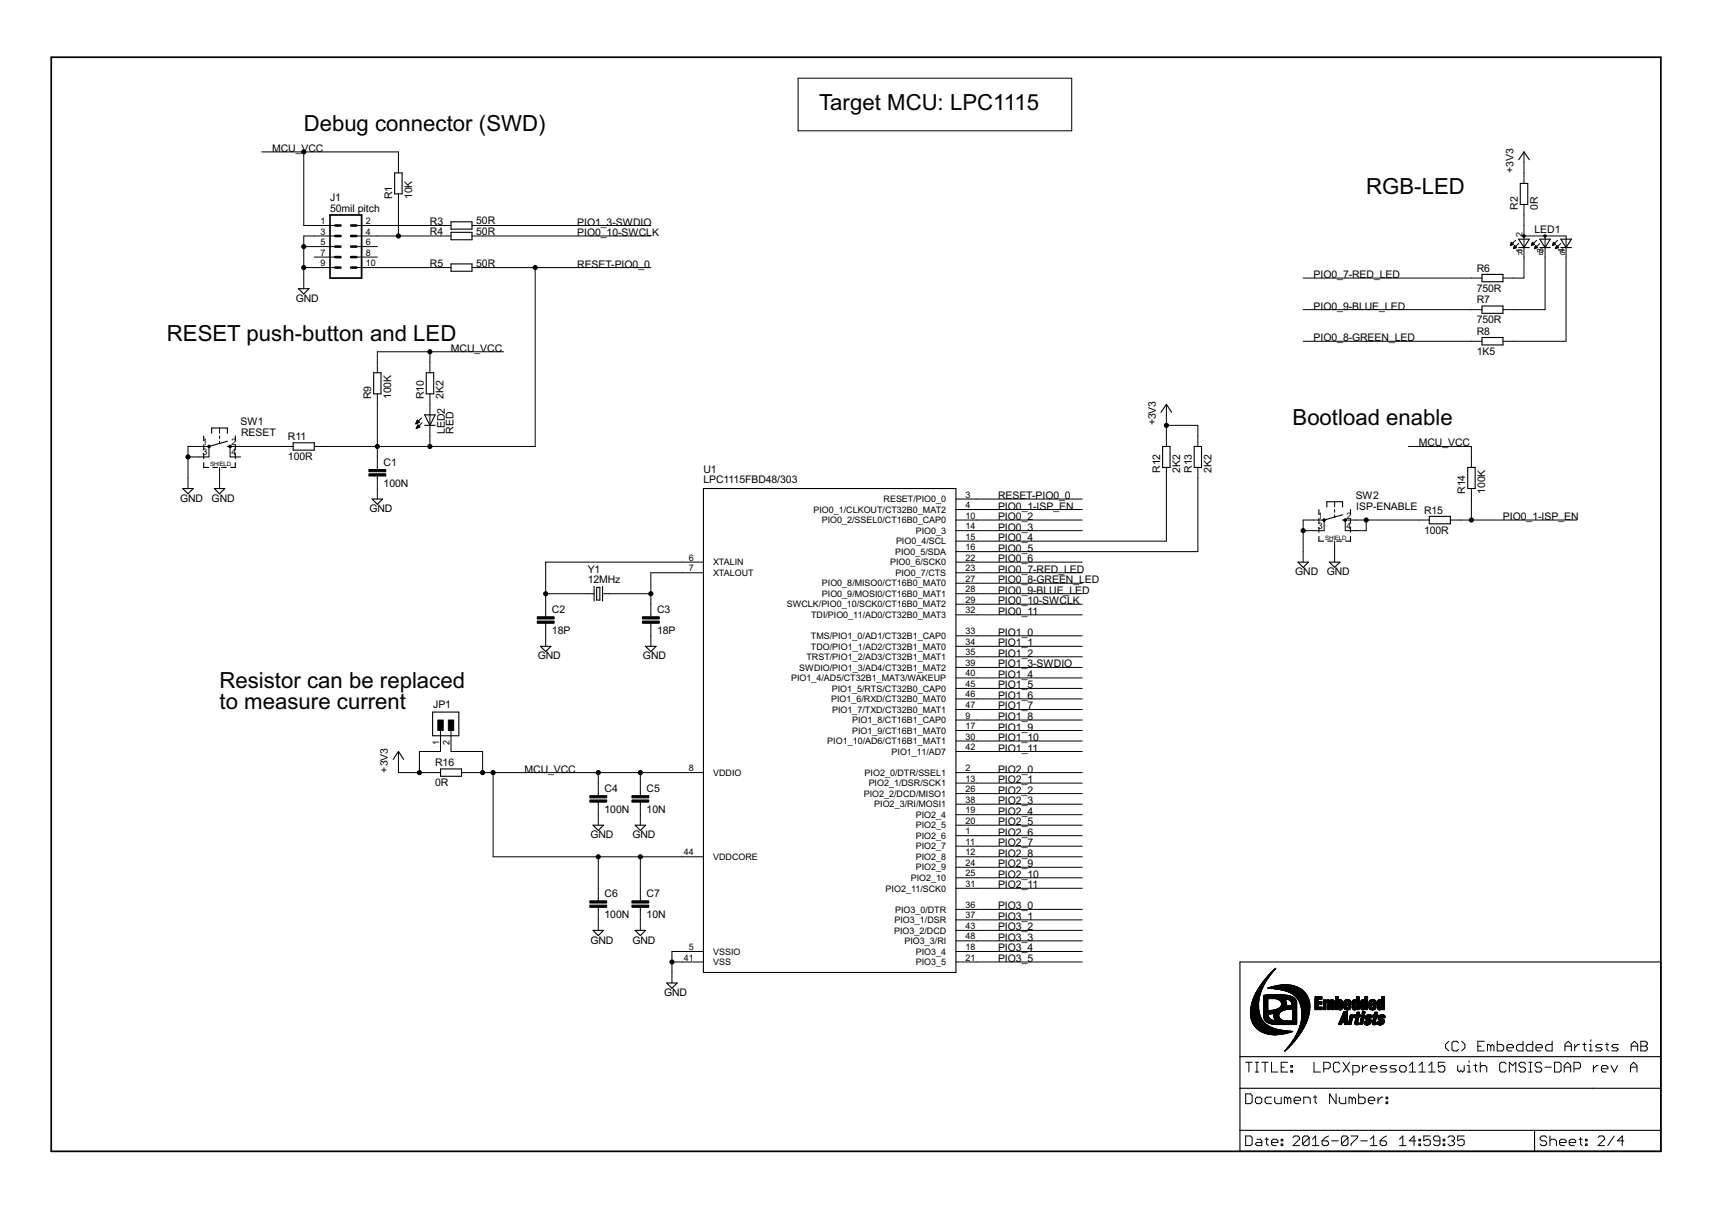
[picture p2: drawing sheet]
<svg xmlns="http://www.w3.org/2000/svg" width="297mm" height="210mm" viewBox="0 0 297 210" stroke-linecap="round" stroke-linejoin="round" font-family="sans-serif">
<defs><g id="words">
<g font-size="4.3">
<text x="52.7" y="22.7">Debug connector (SWD)</text>
<text x="142.1" y="19">Target MCU: LPC1115</text>
<text x="237" y="33.6">RGB-LED</text>
<text x="29" y="59.2">RESET push-button and LED</text>
<text x="224.3" y="73.8">Bootload enable</text>
<text x="38.1" y="119.4">Resistor can be replaced</text>
<text x="38.1" y="123.1">to measure current</text>
</g>
<g font-size="2">
<text x="47.2" y="26.3">MCU_VCC</text>
<text x="262.6" y="30" transform="rotate(-90 262.6 30)">+3V3</text>
<text x="57.3" y="34.9">J1</text>
<text x="68" y="34.6" transform="rotate(-90 68 34.6)">R1</text>
<text x="71.5" y="34.6" transform="rotate(-90 71.5 34.6)">10K</text>
<text x="57.3" y="36.7">50mil pitch</text>
<text x="74.6" y="40.8">R4</text>
<text x="74.6" y="39">R3</text>
<text x="82.6" y="40.8">50R</text>
<text x="82.6" y="38.9">50R</text>
<text x="100.2" y="40.9">PIO0_10-SWCLK</text>
<text x="100.2" y="39.1">PIO1_3-SWDIO</text>
<text x="263.3" y="36.4" transform="rotate(-90 263.3 36.4)">R2</text>
<text x="266.2" y="40.4">LED1</text>
<text x="266.8" y="36.4" transform="rotate(-90 266.8 36.4)">0R</text>
<text x="74.6" y="46.3">R5</text>
<text x="82.6" y="46.2">50R</text>
<text x="100.2" y="46.4">RESET-PIO0_0</text>
<text x="256.2" y="47.2">R6</text>
<text x="51.3" y="52.4">GND</text>
<text x="227.9" y="48.2">PIO0_7-RED_LED</text>
<text x="227.9" y="53.7">PIO0_9-BLUE_LED</text>
<text x="256.2" y="50.6">750R</text>
<text x="256.2" y="52.6">R7</text>
<text x="227.9" y="59.2">PIO0_8-GREEN_LED</text>
<text x="256.2" y="56.1">750R</text>
<text x="256.2" y="58.1">R8</text>
<text x="78.2" y="61">MCU_VCC</text>
<text x="256.2" y="61.6">1K5</text>
<text x="64.4" y="69.2" transform="rotate(-90 64.4 69.2)">R9</text>
<text x="67.8" y="69.2" transform="rotate(-90 67.8 69.2)">100K</text>
<text x="73.5" y="69.2" transform="rotate(-90 73.5 69.2)">R10</text>
<text x="77" y="69.2" transform="rotate(-90 77 69.2)">2K2</text>
<text x="41.7" y="73.8">SW1</text>
<text x="41.8" y="75.6">RESET</text>
<text x="50" y="76.4">R11</text>
<text x="77.2" y="75.3" transform="rotate(-90 77.2 75.3)">LED2</text>
<text x="78.7" y="75.3" transform="rotate(-90 78.7 75.3)">RED</text>
<text x="200.5" y="73.8" transform="rotate(-90 200.5 73.8)">+3V3</text>
<text x="246.2" y="77.4">MCU_VCC</text>
<text x="50" y="79.8">100R</text>
<text x="66.6" y="80.8">C1</text>
<text x="122.1" y="83.8">LPC1115FBD48/303</text>
<text x="122.1" y="82">U1</text>
<text x="201.3" y="82" transform="rotate(-90 201.3 82)">R12</text>
<text x="204.7" y="82" transform="rotate(-90 204.7 82)">2K2</text>
<text x="206.8" y="82" transform="rotate(-90 206.8 82)">R13</text>
<text x="210.2" y="82" transform="rotate(-90 210.2 82)">2K2</text>
<text x="31.2" y="87">GND</text>
<text x="36.7" y="87">GND</text>
<text x="64.1" y="88.9">GND</text>
<text x="66.6" y="84.5">100N</text>
<text x="173.2" y="88.4">PIO0_1-ISP_EN</text>
<text x="173.2" y="86.6">RESET-PIO0_0</text>
<text x="235.2" y="86.6">SW2</text>
<text x="235.3" y="88.4">ISP-ENABLE</text>
<text x="247.1" y="89.1">R15</text>
<text x="254.2" y="85.7" transform="rotate(-90 254.2 85.7)">R14</text>
<text x="257.7" y="85.7" transform="rotate(-90 257.7 85.7)">100K</text>
<text x="173.2" y="92">PIO0_3</text>
<text x="173.2" y="90.2">PIO0_2</text>
<text x="173.2" y="93.9">PIO0_4</text>
<text x="173.2" y="95.7">PIO0_5</text>
<text x="247.1" y="92.6">100R</text>
<text x="260.8" y="90.2">PIO0_1-ISP_EN</text>
<text x="102" y="101.2">12MHz</text>
<text x="102" y="99.3">Y1</text>
<text x="173.2" y="97.5">PIO0_6</text>
<text x="173.2" y="99.3">PIO0_7-RED_LED</text>
<text x="173.2" y="101.2">PIO0_8-GREEN_LED</text>
<text x="224.7" y="99.8">GND</text>
<text x="230.2" y="99.8">GND</text>
<text x="95.8" y="106.4">C2</text>
<text x="114" y="106.4">C3</text>
<text x="173.2" y="103">PIO0_9-BLUE_LED</text>
<text x="173.2" y="104.8">PIO0_10-SWCLK</text>
<text x="173.2" y="106.6">PIO0_11</text>
<text x="95.8" y="110">18P</text>
<text x="114" y="110">18P</text>
<text x="173.2" y="110.3">PIO1_0</text>
<text x="173.2" y="112.1">PIO1_1</text>
<text x="173.2" y="113.9">PIO1_2</text>
<text x="93.3" y="114.4">GND</text>
<text x="111.6" y="114.4">GND</text>
<text x="173.2" y="115.8">PIO1_3-SWDIO</text>
<text x="173.2" y="117.6">PIO1_4</text>
<text x="173.2" y="119.4">PIO1_5</text>
<text x="75.1" y="122.9">JP1</text>
<text x="173.2" y="121.2">PIO1_6</text>
<text x="173.2" y="123.1">PIO1_7</text>
<text x="173.2" y="124.9">PIO1_8</text>
<text x="173.2" y="126.7">PIO1_9</text>
<text x="173.2" y="128.5">PIO1_10</text>
<text x="173.2" y="130.4">PIO1_11</text>
<text x="67.3" y="134" transform="rotate(-90 67.3 134)">+3V3</text>
<text x="75.5" y="136.4">0R</text>
<text x="75.5" y="132.9">R16</text>
<text x="91" y="134">MCU_VCC</text>
<text x="104.9" y="137.4">C4</text>
<text x="112.2" y="137.4">C5</text>
<text x="173.2" y="134">PIO2_0</text>
<text x="173.2" y="135.8">PIO2_1</text>
<text x="173.2" y="137.7">PIO2_2</text>
<text x="104.9" y="141.1">100N</text>
<text x="112.2" y="141.1">10N</text>
<text x="173.2" y="139.5">PIO2_3</text>
<text x="173.2" y="141.3">PIO2_4</text>
<text x="173.2" y="143.2">PIO2_5</text>
<text x="102.4" y="145.4">GND</text>
<text x="109.7" y="145.4">GND</text>
<text x="173.2" y="145">PIO2_6</text>
<text x="173.2" y="146.8">PIO2_7</text>
<text x="173.2" y="148.6">PIO2_8</text>
<text x="104.9" y="155.7">C6</text>
<text x="112.2" y="155.7">C7</text>
<text x="173.2" y="150.5">PIO2_9</text>
<text x="173.2" y="152.3">PIO2_10</text>
<text x="173.2" y="154.1">PIO2_11</text>
<text x="104.9" y="159.3">100N</text>
<text x="112.2" y="159.3">10N</text>
<text x="173.2" y="157.8">PIO3_0</text>
<text x="173.2" y="159.6">PIO3_1</text>
<text x="173.2" y="161.4">PIO3_2</text>
<text x="102.4" y="163.7">GND</text>
<text x="109.7" y="163.7">GND</text>
<text x="173.2" y="163.2">PIO3_3</text>
<text x="173.2" y="165.1">PIO3_4</text>
<text x="173.2" y="166.9">PIO3_5</text>
<text x="115.2" y="172.8">GND</text>
</g>
<g font-size="1.7">
<text x="55.6" y="38.9">1</text>
<text x="55.6" y="40.7">3</text>
<text x="63.5" y="38.9">2</text>
<text x="63.5" y="40.7">4</text>
<text x="264.2" y="41.1" transform="rotate(-90 264.2 41.1)">2</text>
<text x="55.6" y="42.5">5</text>
<text x="55.6" y="44.3">7</text>
<text x="55.6" y="46.2">9</text>
<text x="63.5" y="42.5">6</text>
<text x="63.5" y="44.3">8</text>
<text x="63.5" y="46.2">10</text>
<text x="264.2" y="43.9" transform="rotate(-90 264.2 43.9)">1</text>
<text x="267.8" y="43.9" transform="rotate(-90 267.8 43.9)">3</text>
<text x="271.5" y="43.9" transform="rotate(-90 271.5 43.9)">4</text>
<text x="35.1" y="77.2">1</text>
<text x="40.2" y="77.2">2</text>
<text x="35.1" y="79">3</text>
<text x="40.2" y="79">4</text>
<text x="141.1" y="89">PIO0_1/CLKOUT/CT32B0_MAT2</text>
<text x="153.3" y="87.1">RESET/PIO0_0</text>
<text x="167.5" y="86.3">3</text>
<text x="167.5" y="88.1">4</text>
<text x="167.5" y="90">10</text>
<text x="228.6" y="90">1</text>
<text x="233.7" y="90">2</text>
<text x="142.6" y="90.8">PIO0_2/SSEL0/CT16B0_CAP0</text>
<text x="155.5" y="94.4">PIO0_4/SCL</text>
<text x="158.9" y="92.6">PIO0_3</text>
<text x="167.5" y="91.8">14</text>
<text x="167.5" y="93.6">15</text>
<text x="167.5" y="95.4">16</text>
<text x="228.6" y="91.8">3</text>
<text x="233.7" y="91.8">4</text>
<text x="119.5" y="97.3">6</text>
<text x="119.5" y="99.1">7</text>
<text x="123.7" y="98.1">XTALIN</text>
<text x="123.7" y="99.9">XTALOUT</text>
<text x="142.6" y="101.7">PIO0_8/MISO0/CT16B0_MAT0</text>
<text x="154.4" y="98.1">PIO0_6/SCK0</text>
<text x="155.3" y="96.3">PIO0_5/SDA</text>
<text x="155.4" y="99.9">PIO0_7/CTS</text>
<text x="167.5" y="97.3">22</text>
<text x="167.5" y="99.1">23</text>
<text x="167.5" y="100.9">27</text>
<text x="136.5" y="105.4">SWCLK/PIO0_10/SCK0/CT16B0_MAT2</text>
<text x="140.7" y="107.2">TDI/PIO0_11/AD0/CT32B0_MAT3</text>
<text x="142.6" y="103.6">PIO0_9/MOSI0/CT16B0_MAT1</text>
<text x="167.5" y="102.7">28</text>
<text x="167.5" y="104.6">29</text>
<text x="167.5" y="106.4">32</text>
<text x="140.7" y="110.9">TMS/PIO1_0/AD1/CT32B1_CAP0</text>
<text x="140.7" y="112.7">TDO/PIO1_1/AD2/CT32B1_MAT0</text>
<text x="167.5" y="110">33</text>
<text x="167.5" y="111.9">34</text>
<text x="167.5" y="113.7">35</text>
<text x="137.3" y="118.2">PIO1_4/AD5/CT32B1_MAT3/WAKEUP</text>
<text x="138.7" y="116.3">SWDIO/PIO1_3/AD4/CT32B1_MAT2</text>
<text x="139.9" y="114.5">TRST/PIO1_2/AD3/CT32B1_MAT1</text>
<text x="144.3" y="120">PIO1_5/RTS/CT32B0_CAP0</text>
<text x="167.5" y="115.5">39</text>
<text x="167.5" y="117.3">40</text>
<text x="167.5" y="119.2">45</text>
<text x="144.2" y="121.8">PIO1_6/RXD/CT32B0_MAT0</text>
<text x="144.4" y="123.6">PIO1_7/TXD/CT32B0_MAT1</text>
<text x="147.8" y="125.5">PIO1_8/CT16B1_CAP0</text>
<text x="167.5" y="121">46</text>
<text x="167.5" y="122.8">47</text>
<text x="167.5" y="124.6">9</text>
<text x="76.2" y="129.3" transform="rotate(-90 76.2 129.3)">1</text>
<text x="78" y="129.3" transform="rotate(-90 78 129.3)">2</text>
<text x="143.5" y="129.1">PIO1_10/AD6/CT16B1_MAT1</text>
<text x="147.9" y="127.3">PIO1_9/CT16B1_MAT0</text>
<text x="154.7" y="130.9">PIO1_11/AD7</text>
<text x="167.5" y="126.5">17</text>
<text x="167.5" y="128.3">30</text>
<text x="167.5" y="130.1">42</text>
<text x="119.5" y="133.8">8</text>
<text x="123.7" y="134.6">VDDIO</text>
<text x="150" y="134.6">PIO2_0/DTR/SSEL1</text>
<text x="150.7" y="136.4">PIO2_1/DSR/SCK1</text>
<text x="167.5" y="133.8">2</text>
<text x="167.5" y="135.6">13</text>
<text x="167.5" y="137.4">26</text>
<text x="149.9" y="138.2">PIO2_2/DCD/MISO1</text>
<text x="151.7" y="140.1">PIO2_3/RI/MOSI1</text>
<text x="158.9" y="141.9">PIO2_4</text>
<text x="158.9" y="143.7">PIO2_5</text>
<text x="167.5" y="139.2">38</text>
<text x="167.5" y="141.1">19</text>
<text x="167.5" y="142.9">20</text>
<text x="118.6" y="148.4">44</text>
<text x="123.7" y="149.2">VDDCORE</text>
<text x="158.9" y="145.5">PIO2_6</text>
<text x="158.9" y="147.4">PIO2_7</text>
<text x="158.9" y="149.2">PIO2_8</text>
<text x="167.5" y="144.7">1</text>
<text x="167.5" y="146.5">11</text>
<text x="167.5" y="148.4">12</text>
<text x="153.7" y="154.7">PIO2_11/SCK0</text>
<text x="158" y="152.8">PIO2_10</text>
<text x="158.9" y="151">PIO2_9</text>
<text x="167.5" y="150.2">24</text>
<text x="167.5" y="152">25</text>
<text x="167.5" y="153.8">31</text>
<text x="155.1" y="162">PIO3_2/DCD</text>
<text x="155.2" y="160.1">PIO3_1/DSR</text>
<text x="155.3" y="158.3">PIO3_0/DTR</text>
<text x="167.5" y="157.5">36</text>
<text x="167.5" y="159.3">37</text>
<text x="167.5" y="161.1">43</text>
<text x="118.6" y="166.6">41</text>
<text x="119.5" y="164.8">5</text>
<text x="123.7" y="165.6">VSSIO</text>
<text x="123.7" y="167.4">VSS</text>
<text x="156.9" y="163.8">PIO3_3/RI</text>
<text x="158.9" y="165.6">PIO3_4</text>
<text x="158.9" y="167.4">PIO3_5</text>
<text x="167.5" y="163">48</text>
<text x="167.5" y="164.8">18</text>
<text x="167.5" y="166.6">21</text>
</g>
<g font-size="1.4">
<text x="263.3" y="44.2">R</text>
<text x="267" y="44.2">B</text>
<text x="270.6" y="44.2">G</text>
</g>
<g font-size="1.2">
<text x="36.5" y="80.9">SHIELD</text>
<text x="229.9" y="93.7">SHIELD</text>
</g>
</g></defs>
<g fill="#000" stroke="#000" stroke-width=".17">
<path d="M138.5 13.6v9.1zM138.5 13.6h47.4zM52.7 26.4v12.7zM52.7 26.4h16.4zM45.4 26.4h7.3zM54.5 39.1h3.7zM52.7 39.1h1.8zM61.8 39.1h3.7zM65.5 39.1h10.9zM69.1 28.2v1.8zM69.1 33.6v1.9zM69.1 26.4v1.8z"/>
<path d="M76.4 39.1h1.9zM81.9 39.1h1.8zM83.7 39.1h29.2zM138.5 22.7h47.4zM185.9 13.6v9.1zM264.4 39.1v3.7zM264.4 30v1.8zM264.4 35.5v1.8zM264.4 26.4v1.8zM264.4 28.2v1.8zM264.4 37.3v1.8zM52.7 48.2v1.9z"/>
<path d="M52.7 40.9v1.9zM52.7 42.8v3.6zM52.7 46.4v1.8zM54.5 40.9h3.7zM54.5 42.8h3.7zM54.5 44.6h3.7zM54.5 46.4h3.7zM52.7 40.9h1.8zM52.7 42.8h1.8zM52.7 46.4h1.8zM61.8 40.9h3.7zM61.8 42.8h3.7z"/>
<path d="M61.8 44.6h3.7zM61.8 46.4h3.7zM65.5 40.9h3.6zM65.5 46.4h10.9zM69.1 35.5v5.4zM69.1 40.9h7.3zM76.4 46.4h1.9zM76.4 40.9h1.9zM81.9 46.4h1.8zM81.9 40.9h1.8zM83.7 46.4h9.2zM92.9 46.4h20z"/>
<path d="M83.7 40.9h29.2zM255.3 48.2h1.8zM255.3 53.7h1.8zM255.3 59.2h1.8zM226.1 48.2h29.2zM226.1 59.2h29.2zM226.1 53.7h29.2zM262 42.6l.6-.2zM262.1 42.5h.1zM262.1 42.4h.4zM262.1 42.4h.5zM262.1 42.3h.4z"/>
<path d="M262.2 42.2h.2zM262.2 42.1h.1zM262.2 42l-.2 .6zM262.2 42l.4 .4zM262.6 43.1l.5-.2zM260.8 48.2h1.8zM260.8 53.7h1.8zM260.8 59.2h1.8zM262.6 43.1h.2zM262.7 43h.3zM262.7 42.9h.4zM262.7 42.8h.3z"/>
<path d="M262.7 42.7h.2zM262.8 42.6l-.2 .5zM262.3 42.3l.7-.6zM262.8 42.6l.3 .3zM263.5 42.2l-.6 .7zM264.4 42.8v1.8zM264.4 40.9h3.7zM264.4 44.6v3.6zM262.6 48.2h1.8zM265.7 42.6l.6-.2zM265.7 42.5h.2zM265.7 42.4h.4z"/>
<path d="M265.8 42.4h.4zM265.8 42.3h.3zM265.8 42.2h.3zM265.9 42.1h.1zM265.9 42l-.2 .6zM265.9 42l.4 .4zM266.3 43.1l.5-.2zM266.3 43.1h.1zM266.3 43h.4zM266.3 42.9h.5zM266.3 42.8h.4zM266.4 42.8h.2z"/>
<path d="M266.4 42.7h.1zM266.4 42.6l-.1 .5zM266.6 41.7l-.6 .6zM266.4 42.6l.4 .3zM267.2 42.2l-.7 .7zM268.1 42.8v1.8zM268.1 40.9v1.9zM268.1 40.9h3.6zM268.1 44.6v9.1zM262.6 53.7h5.5zM269.3 42.6l.6-.2zM269.4 42.5h.1z"/>
<path d="M269.4 42.4h.4zM269.4 42.4h.5zM269.5 42.3h.3zM269.5 42.2h.2zM269.5 42.1h.1zM269.5 42l-.2 .6zM269.5 42l.4 .4zM269.9 43.1l.5-.2zM269.9 43.1h.2zM269.9 43h.4zM270 42.9h.4zM270 42.8h.3z"/>
<path d="M270 42.7h.2zM270.1 42.6l-.2 .5zM270.3 41.7l-.7 .6zM270.1 42.6l.3 .3zM270.8 42.2l-.6 .7zM271.7 42.8v1.8zM271.7 40.9v1.9zM271.7 44.6v14.6zM262.6 59.2h9.1zM32.6 77.4v1.9zM32.6 77.4h1.8zM34.4 77.4h1.9z"/>
<path d="M34.4 79.3h1.9zM32.6 79.3h1.8zM36.3 77.4v1.9zM38.1 75.6v.5zM38.1 76.5v.5zM38.1 74.3v.9zM39.9 77.4v1.9zM39.9 77.4h1.8zM39.9 79.3h1.8zM49 77.4h1.9zM41.7 77.4h7.3zM54.5 77.4h1.8z"/>
<path d="M56.3 77.4h9.2zM65.5 62.8v1.9zM65.5 68.3v1.8zM65.5 79.3v1.8zM65.5 61v1.8zM65.5 61h9.1zM65.5 70.1v7.3zM65.5 77.4v1.9zM65.5 77.4h9.1zM72.4 72.9l-.3 .6zM72.2 73.5h.1zM72.2 73.4h.3z"/>
<path d="M72.2 73.3h.4zM72.5 73.7l-.3 .6zM72.3 73.2h.4zM72.3 74.3h.2zM72.3 74.2h.3zM72.3 73.1h.3zM72.3 74.1h.5zM72.3 73h.2zM72.4 74h.4zM72.4 72.9l.4 .4zM72.4 73.9h.3zM72.4 73.9h.2z"/>
<path d="M72.5 73.8h.1zM72.5 73.7l.4 .4zM72.1 73.5l.7-.2zM72.2 74.3l.7-.2zM73.1 72.5l-1 1zM72.2 74.3l1-1zM74.6 73.8v1.8zM74.6 70.1v1.9zM74.6 72v1.8zM74.6 62.8v1.9zM74.6 68.3v1.8zM74.6 61h12.8z"/>
<path d="M74.6 61v1.8zM74.6 77.4h18.3zM74.6 75.6v1.8zM92.9 46.4v31zM202.4 70.1v1.9zM202.4 75.6v1.8zM202.4 72v1.8zM202.4 73.8v1.8zM202.4 73.8h5.4zM207.8 75.6v1.8zM207.8 73.8v1.8zM255.3 79.3v1.8z"/>
<path d="M255.3 77.4v1.9zM244.3 77.4h11zM32.6 82.9v1.9zM32.6 79.3v3.6zM38.1 81.1v1.8zM38.1 82.9v1.9zM65.5 82.9v1.9zM65.5 81.1v.4zM65.5 82.5v.4zM65.5 84.8v1.8zM94.7 97.5v5.5zM112.9 99.4v3.6z"/>
<path d="M118.4 97.5h3.6zM118.4 99.4h3.6zM112.9 99.4h5.5zM94.7 97.5h23.7zM165.9 86.6h3.6zM165.9 88.4h3.6zM165.9 90.2h3.6zM165.9 92.1h3.6zM165.9 93.9h3.6zM165.9 95.7h3.6zM165.9 97.5h3.6zM165.9 99.4h3.6z"/>
<path d="M169.5 92.1h18.3zM169.5 88.4h18.3zM169.5 95.7h38.3zM169.5 99.4h18.3zM169.5 97.5h18.3zM169.5 90.2h18.3zM169.5 86.6h18.3zM202.4 81.1v1.8zM202.4 82.9v11zM169.5 93.9h32.9zM207.8 81.1v1.8zM207.8 82.9v12.8z"/>
<path d="M226.1 95.7v1.8zM226.1 92.1v3.6zM226.1 90.2v1.9zM226.1 90.2h1.8zM227.9 90.2h1.8zM227.9 92.1h1.8zM226.1 92.1h1.8zM229.7 90.2v1.9zM231.6 88.4v.5zM231.6 89.3v.5zM231.6 87v.9zM231.6 93.9v1.8z"/>
<path d="M231.6 95.7v1.8zM233.4 90.2v1.9zM233.4 90.2h1.8zM233.4 92.1h1.8zM235.2 92.1h1.8zM235.2 90.2h1.8zM237 90.2v1.9zM246.2 90.2h1.8zM237 90.2h9.2zM251.7 90.2h1.8zM253.5 90.2h1.8zM255.3 84.8v1.8z"/>
<path d="M255.3 90.2h18.3zM255.3 86.6v3.6zM94.7 104.8v1.9zM94.7 108.5v1.8zM94.7 106.7v.3zM94.7 108.1v.4zM94.7 110.3v1.8zM94.7 103v1.8zM102 103h1.1zM94.7 103h7.3zM104.5 103h1.1zM105.6 103h7.3z"/>
<path d="M112.9 110.3v1.8zM112.9 104.8v1.9zM112.9 108.5v1.8zM112.9 106.7v.3zM112.9 108.1v.4zM112.9 103v1.8zM165.9 101.2h3.6zM165.9 103h3.6zM165.9 104.8h3.6zM165.9 106.7h3.6zM165.9 110.3h3.6zM165.9 112.1h3.6z"/>
<path d="M165.9 113.9h3.6zM165.9 115.8h3.6zM165.9 117.6h3.6zM165.9 119.4h3.6zM169.5 101.2h18.3zM169.5 103h18.3zM169.5 104.8h18.3zM169.5 106.7h18.3zM169.5 110.3h18.3zM169.5 112.1h18.3zM169.5 113.9h18.3zM169.5 115.8h18.3z"/>
<path d="M169.5 117.6h18.3zM169.5 119.4h18.3zM69.1 130.4v1.8zM69.1 132.2v1.8zM69.1 134h3.7zM72.8 130.4v3.6zM74.6 134h1.8zM72.8 134h1.8zM76.4 126.7v3.7zM72.8 130.4h3.6zM78.3 126.7v3.7zM78.3 130.4h5.4z"/>
<path d="M80.1 134h1.8zM81.9 134h1.8zM83.7 130.4v3.6zM83.7 134h1.9zM103.8 135.8v1.9zM103.8 137.7v.3zM103.8 139.1v.4zM103.8 134v1.8zM85.6 134h18.2zM111.1 135.8v1.9zM111.1 137.7v.3zM111.1 139.1v.4z"/>
<path d="M111.1 134v1.8zM111.1 134h7.3zM103.8 134h7.3zM118.4 134h3.6zM165.9 121.2h3.6zM165.9 123.1h3.6zM165.9 124.9h3.6zM165.9 126.7h3.6zM165.9 128.5h3.6zM165.9 130.4h3.6zM165.9 134h3.6zM165.9 135.8h3.6z"/>
<path d="M165.9 137.7h3.6zM165.9 139.5h3.6zM169.5 121.2h18.3zM169.5 123.1h18.3zM169.5 124.9h18.3zM169.5 126.7h18.3zM169.5 128.5h18.3zM169.5 130.4h18.3zM169.5 134h18.3zM169.5 135.8h18.3zM169.5 137.7h18.3zM169.5 139.5h18.3z"/>
<path d="M85.6 134v14.6zM103.8 139.5v1.8zM103.8 141.3v1.9zM103.8 154.1v1.8zM103.8 157.8v1.8zM103.8 155.9v.4zM103.8 157.4v.4zM103.8 159.6v1.8zM103.8 148.6v5.5zM85.6 148.6h18.2zM111.1 139.5v1.8zM111.1 141.3v1.9z"/>
<path d="M111.1 154.1v1.8zM111.1 157.8v1.8zM111.1 155.9v.4zM111.1 157.4v.4zM111.1 159.6v1.8zM111.1 148.6v5.5zM103.8 148.6h7.3zM118.4 148.6h3.6zM111.1 148.6h7.3zM165.9 141.3h3.6zM165.9 143.2h3.6zM165.9 145h3.6z"/>
<path d="M165.9 146.8h3.6zM165.9 148.6h3.6zM165.9 150.5h3.6zM165.9 152.3h3.6zM165.9 154.1h3.6zM165.9 157.8h3.6zM165.9 159.6h3.6zM169.5 141.3h18.3zM169.5 143.2h18.3zM169.5 145h18.3zM169.5 146.8h18.3zM169.5 148.6h18.3z"/>
<path d="M169.5 150.5h18.3zM169.5 152.3h18.3zM169.5 154.1h18.3zM169.5 157.8h18.3zM169.5 159.6h18.3zM116.6 168.7v1.8zM116.6 166.9v1.8zM116.6 165.1v1.8zM118.4 165.1h3.6zM118.4 166.9h3.6zM116.6 166.9h1.8zM116.6 165.1h1.8z"/>
<path d="M165.9 161.4h3.6zM165.9 163.2h3.6zM165.9 165.1h3.6zM165.9 166.9h3.6zM169.5 165.1h18.3zM169.5 166.9h18.3zM169.5 161.4h18.3zM169.5 163.2h18.3zM216.1 197.1v1.6zM216.1 198.7h.9zM216.1 184.3h1.2zM216.1 189.8v1.7z"/>
<path d="M216.1 191.5h.9zM216.7 184.3v1.7zM217 198.7l.3-.2zM216.1 197.1h.9zM217 191.5l.3-.3zM216.1 189.8h.9zM217.3 197.3v1.2zM217 197.1l.3 .2zM217.3 190v1.2zM217 189.8l.3 .2zM218.1 198.2l-.3 .3zM217.8 186h.6z"/>
<path d="M217.8 184.3h.6zM217.8 190.6v.6zM217.8 191.2l.3 .3zM218.1 197.6h.6zM217.8 198.5l.3 .2zM218.1 198.2h.8zM218.1 184.3v1.7zM218.1 191.5h.6zM218.1 190.3l-.3 .3zM218.7 197.6l.2 .3zM218.9 191.2l-.2 .3zM218.1 190.3h.6z"/>
<path d="M218.9 197.9v.8zM218.1 198.7h.8zM218.9 184.3h1.1zM218.9 190.6v.6zM218.7 190.3l.2 .3zM219.5 197.6h.5zM219.5 184.3v1.7zM219.5 190.6v.6zM219.5 191.2l.3 .3zM219.8 197.3v1.2zM219.8 198.5l.2 .2zM219.8 190.3l-.3 .3z"/>
<path d="M219.8 191.5h.8zM220.6 197.9v.6zM220.6 197.9l.3-.3zM220.6 184.3v1.7zM220.6 186h1.1zM219.8 190.3h.8zM220.6 198.5l.3 .2zM220.9 197.6h.5zM221.2 190.3v.9zM221.2 191.2l.2 .3zM220.9 198.7h.5zM221.4 197.6l.3 .3z"/>
<path d="M221.4 191.5h.9zM221.7 197.9v.3zM220.6 198.2h1.1zM222.3 197.6h.3zM222.3 197.6v.3zM222.3 198.5h.3zM222.3 198.5v.2zM222.3 184.3v1.7zM222.3 186h1.1zM222.3 185.1h.5zM222.3 190.3v1.2zM222.6 197.6v.3z"/>
<path d="M222.3 197.9h.3zM222.6 198.5v.2zM222.3 198.7h.3zM222.8 190.3v1.2zM222.8 190.3h.3zM223.1 190.3l.3 .3zM222.3 184.3h1.1zM223.4 190.6v.9zM223.4 190.6l.3-.3zM223.7 190.3l.3 .3zM224 184.8h.3zM224 184.8v.3z"/>
<path d="M224 185.7h.3zM224 185.7v.3zM224 190.6v.9zM224.3 184.8v.3zM224 185.1h.3zM224.3 185.7v.3zM224 186h.3zM224.3 198.7l1.2-1.1zM224.5 190.6v.6zM224.5 190.6l.3-.3zM224.6 197.1l-.3 .2zM224.5 191.2l.3 .3z"/>
<path d="M224.8 190.3h.6zM224.6 197.1h.6zM224.8 191.5h.6zM225.4 190.3l.3 .3zM224.3 198.7h1.2zM225.5 197.3v.3zM225.2 197.1l.3 .2zM225.7 190.6v.3zM224.5 190.9h1.2zM226 197.3v1.2zM226 197.3l.3-.2zM226 198.5l1.1-1.2z"/>
<path d="M226.2 190.3v1.2zM226.2 190.3h.9zM226.3 197.1h.6zM226 198.5l.3 .2zM226.9 197.1l.2 .2zM226.3 198.7h.6zM227.1 190.3l.2 .3zM227.1 197.3v1.2zM227.1 198.5l-.2 .2zM227.3 190.6v.9zM228.3 197.1l-.6 .5zM227.7 198.7h1.1z"/>
<path d="M227.9 190.3h.6zM228 184.3v1.7zM228 186h1.1zM228.2 190v1.2zM228.2 191.2l.3 .3zM228.3 197.1v1.6zM229.4 197.9v.6zM229.4 198.5l.3 .2zM229.7 198.7h.5zM229.7 184.3v1.7zM229.7 184.3h.8zM229.9 197.3l-.5 .6z"/>
<path d="M230.2 198.7l.3-.2zM229.4 197.9h.8zM229.9 197.3l.6-.2zM230.5 198.2v.3zM230.2 197.9l.3 .3zM230.5 184.3l.3 .3zM229.7 185.4h.8zM230.7 189.8v1.7zM230.7 189.8l1.1 1.7zM230.8 184.6v.5zM230.5 185.4l.3-.3zM231.1 197.9h1.1z"/>
<path d="M231.4 184.6v1.1zM231.4 185.7l.2 .3zM231.6 184.3l-.2 .3zM231.6 186h.6zM231.8 189.8v1.7zM231.6 184.3h.6zM232.2 186l.3-.3zM232.4 190.3v.9zM232.4 191.2l.3 .3zM232.2 184.3l.3 .3zM232.7 191.5h.8zM232.7 197.3v1.2z"/>
<path d="M232.7 197.3l.3-.2zM232.7 198.5l1.2-1.2zM233 197.1h.6zM232.7 198.5l.3 .2zM233 184.3l1.1 1.7zM233.5 190.3v1.2zM233.6 197.1l.3 .2zM233 198.7h.6zM233.9 197.3v1.2zM233.9 198.5l-.3 .2zM234.1 190.3v1.2zM234.1 190.3h.2z"/>
<path d="M234.1 184.3l-1.1 1.7zM234.3 190.3l.3 .3zM234.4 197.1h1.1zM234.4 198.5v.2zM234.6 190.6v.9zM234.6 190.6l.3-.3zM234.7 184.8v1.7zM234.7 184.8h.9zM234.9 190.3l.3 .3zM235.2 190.6v.9zM235.5 197.1v.2zM235.5 197.3l-1.1 1.2z"/>
<path d="M235.6 184.8l.2 .3zM234.7 186h.9zM235.7 189.8v1.7zM235.7 191.5h.9zM235.8 185.1v.6zM235.8 185.7l-.2 .3zM236.1 197.9h1.1zM236.4 184.8v1.2zM236.4 185.4l.6-.6zM236.9 191.2l-.3 .3zM235.7 190.3h.9zM236.9 190.6v.6z"/>
<path d="M236.6 190.3l.3 .3zM237 184.8h.2zM237.4 190.6v.6zM237.4 190.6l.3-.3zM237.4 191.2l.3 .3zM237.7 190.3h.6zM238.3 197.1l-.5 .5zM237.8 198.7h1.1zM237.8 185.1v.6zM237.8 185.1l.3-.3zM237.8 185.7l.3 .3zM238.1 184.8h.5z"/>
<path d="M237.7 191.5h.6zM238.3 190.3l.2 .3zM238.3 197.1v1.6zM238.5 190.6v.3zM237.4 190.9h1.1zM238.1 186h.5zM238.6 184.8l.3 .3zM238.9 185.1v.3zM237.8 185.4h1.1zM239.1 190.3v1.2zM239.1 190.9l.5-.6zM239.5 197.9v.6z"/>
<path d="M239.5 198.5l.3 .2zM239.5 186h.8zM239.5 185.1l.3-.3zM239.6 190.3h.3zM239.8 198.7h.5zM239.5 185.1l.3 .3zM239.8 184.8h.8zM240 197.3l-.5 .6zM240.3 198.7l.3-.2zM239.5 197.9h.8zM240.3 186l.3-.3zM239.8 185.4h.5z"/>
<path d="M240.5 190.3h.3zM240.5 190.3v.3zM240.5 191.2h.3zM240.5 191.2v.3zM240 197.3l.6-.2zM240.6 198.2v.3zM240.3 197.9l.3 .3zM240.3 185.4l.3 .3zM240.8 190.3v.3zM240.5 190.6h.3zM240.8 191.2v.3zM240.5 191.5h.3z"/>
<path d="M241.2 186h.8zM241.4 184.8l-.2 .3zM241.2 185.1l.2 .3zM241.4 184.8h.9zM242 186l.3-.3zM241.4 185.4h.6zM242 185.4l.3 .3zM242.8 197.6l.6-.5zM242.8 198.7h1.1zM242.8 185.1v.6zM242.8 185.7l.3 .3zM243.1 186h.6z"/>
<path d="M243.1 184.8l-.3 .3zM243.4 197.1v1.6zM243.7 186l.3-.3zM243.1 184.8h.6zM244 185.1v.6zM243.7 184.8l.3 .3zM244.5 197.9h1.1zM244.5 184.8l.6-.5zM244.5 186h1.1zM245.1 184.3v1.7zM245.3 197.1v1.6zM245.3 197.1l-.8 .8z"/>
<path d="M246.2 197.6h.3zM246.2 197.6v.3zM246.2 198.5h.3zM246.2 198.5v.2zM246.2 184.8l.6-.5zM246.2 186h1.1zM246.5 197.6v.3zM246.2 197.9h.3zM246.5 198.5v.2zM246.2 198.7h.3zM246.8 184.3v1.7zM247 197.1v.8z"/>
<path d="M247 197.9l.6-.3zM247 198.5l.3 .2zM247.6 197.6h.3zM247.9 197.6l.3 .3zM247.3 198.7h.6zM248.4 184.3l-.5 .5zM247.9 186h1.1zM247 197.1h1.2zM248.2 197.9v.6zM247.9 198.7l.3-.2zM248.4 184.3v1.7zM248.7 198.5l.3 .2z"/>
<path d="M248.7 197.3v.3zM248.7 197.6l.3 .3zM249 198.7h.6zM249 197.1l-.3 .2zM249 197.9h.8zM249.8 198.5l-.2 .2zM249 197.1h.6zM249.6 184.3v.8zM249.6 185.1l.5-.3zM249.8 197.3v1.2zM249.6 197.1l.2 .2zM249.6 185.7l.2 .3z"/>
<path d="M250.1 184.8h.3zM250.4 197.6h.3zM250.4 197.6v.3zM250.4 198.5h.3zM250.4 198.5v.2zM250.4 184.8l.3 .3zM249.8 186h.6zM250.7 197.6v.3zM250.4 197.9h.3zM250.7 198.5v.2zM250.4 198.7h.3zM249.6 184.3h1.1z"/>
<path d="M250.7 185.1v.6zM250.7 185.7l-.3 .3zM250.8 181.2v.6zM250.8 181.2l.6-.6zM251.2 197.3l.3-.2zM250.8 181.8l.6 .5zM251.5 197.1h.6zM251.2 198.5l.3 .2zM251.9 180.9v1.1zM251.9 182l.3 .3zM252.1 197.1l.2 .2zM251.8 197.9h.3z"/>
<path d="M252.1 197.9l.2 .3zM251.5 198.7h.6zM252.2 180.6l-.3 .3zM252.2 182.3h.6zM252.3 197.3v.3zM252.3 197.6l-.2 .3zM252.3 198.2v.3zM252.3 198.5l-.2 .2zM252.2 180.6h.6zM252.8 182.3l.2-.3zM252.9 197.1v.8zM252.9 197.9l.6-.3z"/>
<path d="M252.9 184.8v.9zM252.9 185.7l.3 .3zM252.8 180.6l.2 .3zM252.9 198.5l.3 .2zM253.5 185.7l-.3 .3zM253.5 197.6h.2zM253.5 185.7l.3 .3zM253.6 182.3l.6-.5zM253.7 197.6l.3 .3zM253.2 198.7h.5zM253.8 186l.2-.3zM252.9 197.1h1.1z"/>
<path d="M254 197.9v.6zM253.7 198.7l.3-.2zM254 184.8v.9zM254.2 181.2v.6zM253.6 180.6l.6 .6zM254.6 184.8h.3zM254.6 186h.6zM254.9 184.8v1.2zM254.9 184v.3zM255.7 184.8h.6zM256 184.6v1.1zM256 185.7l.3 .3z"/>
<path d="M256.4 180.6v1.7zM256.4 182.3h1.1zM256.4 181.5h.6zM256.8 184.3v1.7zM256.8 185.1l.3-.3zM257.1 184.8h.6zM256.4 180.6h1.1zM257.7 184.8l.3 .3zM258 185.1v.9zM258.1 181.2v1.1zM258.1 181.2h.3zM258.4 181.2l.3 .3z"/>
<path d="M258.7 181.5v.8zM258.9 181.2l-.2 .3zM258.9 181.2l.3 .3zM259.2 181.5v.8zM259.8 180.6v1.7zM259.8 182.3h.8zM260.2 184.6v1.1zM260.2 185.7l.3 .3zM260.5 184.3l-.3 .3zM260.5 186h.5zM260.6 182.3l.3-.3zM259.8 181.2h.8z"/>
<path d="M260.9 181.5v.5zM260.6 181.2l.3 .3zM260.5 184.3h.5zM261 186l.3-.3zM261 184.3l.3 .3zM261.5 181.5v.5zM261.7 181.2l-.2 .3zM261.5 182l.2 .3zM261.7 181.2h.6zM261.9 184.3v1.7zM261.9 184.3l.5 .5zM261.7 182.3h.6z"/>
<path d="M262.3 181.2l.3 .3zM263 184.3l-.6 .5zM262.6 181.5v.3zM261.5 181.8h1.1zM263 184.3v1.7zM263.1 181.5v.5zM263.4 181.2l-.3 .3zM263.1 182l.3 .3zM263.4 181.2h.8zM263.6 184.6v.2zM263.6 184.8l.2 .3zM263.8 184.3l-.2 .3z"/>
<path d="M263.8 185.1h.6zM263.6 185.7l.2 .3zM264.2 180.6v1.7zM263.4 182.3h.8zM263.8 184.3h.6zM264.4 185.1l.3 .3zM263.8 186h.6zM264.4 184.3l.3 .3zM264.7 185.4v.3zM264.7 185.7l-.3 .3zM264.8 181.5v.5zM265.1 181.2l-.3 .3z"/>
<path d="M264.8 182l.3 .3zM265.1 181.2h.8zM265.2 186h.6zM265.2 184.3h.6zM265.5 184.3v1.7zM265.9 180.6v1.7zM265.1 182.3h.8zM266.4 184.6v.2zM266.4 184.8l.2 .3zM266.5 181.5v.5zM266.8 181.2l-.3 .3zM266.6 184.3l-.2 .3z"/>
<path d="M266.6 185.1h.6zM266.4 185.7l.2 .3zM266.5 182l.3 .3zM266.8 181.2h.5zM266.6 184.3h.6zM267.2 185.1l.3 .3zM266.6 186h.6zM267.2 197.3v.3zM267.2 197.6l.3 .3zM266.8 182.3h.5zM267.3 181.2l.3 .3zM267.2 184.3l.3 .3z"/>
<path d="M267.5 185.4v.3zM267.5 185.7l-.3 .3zM267.2 197.3l.3-.2zM267.5 197.9h.6zM267.2 198.5l.3 .2zM267.6 181.5v.3zM266.5 181.8h1.1zM268.1 185.1h1.1zM267.5 197.1h.6zM268.1 197.9l.3 .3zM267.5 198.7h.6zM268.2 181.5v.5z"/>
<path d="M268.5 181.2l-.3 .3zM268.1 197.1l.3 .2zM268.4 198.2v.3zM268.4 198.5l-.3 .2zM268.2 182l.3 .3zM268.5 181.2h.8zM268.9 197.1v1.6zM268.9 197.9l.3-.3zM269.2 197.6h.5zM269.3 180.6v1.7zM268.5 182.3h.8zM269.7 184.3v1.7z"/>
<path d="M269.7 186h.9zM269.7 197.6l.3 .3zM270 197.9v.8zM270.6 186l.2-.3zM269.7 184.3h.9zM270.6 197.9v.6zM270.6 197.9l.3-.3zM270.8 184.6v1.1zM270.6 184.3l.2 .3zM270.6 198.5l.3 .2zM270.9 197.6h.5zM271.4 184.8v1.2z"/>
<path d="M271.4 184.8l.6-.5zM271.4 185.1h1.1zM270.9 198.7h.5zM271.4 197.6l.3 .3zM271.5 181.2v1.1zM271.5 181.2l.6-.6zM271.5 181.5h1.1zM271.7 197.9v.3zM270.6 198.2h1.1zM272 184.3l.5 .5zM272.1 180.6l.5 .6zM272.3 197.9v.6z"/>
<path d="M272.3 197.9l.3-.3zM272.5 184.8v1.2zM272.3 198.5l.3 .2zM272.6 197.6h.5zM272.6 181.2v1.1zM273.1 184.3v1.7zM273.1 184.3h.8zM272.6 198.7h.5zM273.1 197.6l.3 .3zM273.2 181.2v1.1zM273.8 181.2l-.6 .6zM273.4 197.9v.3z"/>
<path d="M272.3 198.2h1.1zM273.8 181.2h.3zM273.9 184.3l.3 .3zM273.1 185.4h.8zM274 197.6h.5zM274.2 184.6v.5zM274.2 185.1l-.3 .3zM274.2 197.3v1.2zM274.2 198.5l.3 .2zM274.6 181.2h.6zM274.9 180.9v1.1zM274.9 182l.3 .3z"/>
<path d="M275.1 197.6h.3zM275.1 197.6v.3zM275.1 198.5h.3zM275.1 198.5v.2zM275.4 197.6v.3zM275.1 197.9h.3zM275.4 198.5v.2zM275.1 198.7h.3zM275.7 181.2h.3zM275.7 182.3h.6zM276 181.2v1.1zM276 180.4v.2z"/>
<path d="M276.5 184.8v1.2zM277 184.8l-.5 .6zM276.9 182.3h.8zM277.1 181.2l-.2 .3zM277 184.8h.3zM276.9 181.5l.2 .3zM277.1 181.2h.9zM277.3 198.7l1.1-1.1zM277.6 197.1l-.3 .2zM277.7 182.3l.3-.3zM277.1 181.8h.6zM277.9 185.1v.6z"/>
<path d="M277.9 185.1l.2-.3zM277.7 181.8l.3 .2zM277.6 197.1h.5zM277.9 185.7l.2 .3zM278.1 184.8h.6zM277.3 198.7h1.1zM278.4 197.3v.3zM278.1 197.1l.3 .2zM278.5 181.2h.6zM278.1 186h.6zM278.7 184.8l.3 .3zM278.8 180.9v1.1z"/>
<path d="M278.8 182l.3 .3zM280.1 197.1l-1.1 1.6zM279 185.1v.3zM277.9 185.4h1.1zM279.5 184.8l.6 1.2zM279.7 182.3h.8zM279.9 181.2l-.2 .3zM279.7 181.5l.2 .3zM279.9 181.2h.9zM280.6 184.8l-.5 1.2zM280.5 182.3l.3-.3zM279.9 181.8h.6z"/>
<path d="M280.6 197.9h1.1zM280.5 181.8l.3 .2zM281.5 197.1v1.6zM281.5 197.1l-.9 .8zM282.9 184.8v1.2zM283.4 184.3l-.5 .5zM282.9 185.1h1.1zM283 181.2v1.1zM283 181.2l.6-.6zM283 181.5h1.1zM283.4 184.3l.6 .5zM283.6 180.6l.5 .6z"/>
<path d="M284 184.8v1.2zM284.1 181.2v1.1zM284.7 180.6v1.7zM284.7 180.6h.8zM284.7 181.5h.8zM285.5 180.6l.3 .3zM285.5 181.5l.3 .3zM284.7 182.3h.8zM285.8 180.9v.3zM285.8 181.2l-.3 .3zM285.8 181.8v.2zM285.8 182l-.3 .3z"/>
<path d="M264.3 40.8h.3v.3h-.3l-.1-.2h.3h-.3z" fill-rule="evenodd"/>
<path d="M267.9 40.8h.3v.3h-.3v-.2h.2h-.2z" fill-rule="evenodd"/>
<path d="M36.1 77.3h.3v.3h-.3z" fill-rule="evenodd"/>
<path d="M229.6 90.1h.3v.3h-.3z" fill-rule="evenodd"/>
<path d="M233.2 90.1h.4v.3h-.4z" fill-rule="evenodd"/>
<circle cx="52.7" cy="26.4" r=".36"/>
<circle cx="52.7" cy="42.8" r=".36"/>
<circle cx="52.7" cy="46.4" r=".36"/>
<circle cx="69.1" cy="40.9" r=".36"/>
<circle cx="92.9" cy="46.4" r=".36"/>
<circle cx="32.6" cy="79.3" r=".36"/>
<circle cx="39.9" cy="77.5" r=".24"/>
<circle cx="65.5" cy="77.4" r=".36"/>
<circle cx="74.6" cy="61" r=".36"/>
<circle cx="74.6" cy="77.4" r=".36"/>
<circle cx="202.4" cy="73.8" r=".36"/>
<circle cx="226.1" cy="92.1" r=".36"/>
<circle cx="237" cy="90.2" r=".36"/>
<circle cx="255.3" cy="90.2" r=".36"/>
<circle cx="94.7" cy="103" r=".36"/>
<circle cx="112.9" cy="103" r=".36"/>
<circle cx="72.8" cy="134" r=".36"/>
<circle cx="83.7" cy="134" r=".36"/>
<circle cx="85.6" cy="134" r=".36"/>
<circle cx="103.8" cy="134" r=".36"/>
<circle cx="111.1" cy="134" r=".36"/>
<circle cx="103.8" cy="148.6" r=".36"/>
<circle cx="111.1" cy="148.6" r=".36"/>
<circle cx="116.6" cy="166.9" r=".36"/>
</g>
<path d="M8.9 9.9v189.8zM8.9 9.9h279.3zM288.2 9.9v189.8zM57.3 37.3v10.9zM57.3 37.3h5.4zM57.3 48.2h5.4zM62.7 37.3v10.9zM8.9 199.7h279.3z" fill="#000" stroke="#000" stroke-width=".3"/>
<g fill="#000" stroke="#000" stroke-width=".19">
<path d="M68.5 30v3.6zM69.8 30v3.6zM68.5 30h1.3zM68.5 33.6h1.3zM78.3 39.8h3.6zM78.3 38.5v1.3zM78.3 38.5h3.6zM81.9 38.5v1.3zM263.8 31.8v3.7zM264.4 26.4l-.9 1.3zM265.1 31.8v3.7zM263.8 31.8h1.3z"/>
<path d="M263.8 35.5h1.3zM264.4 26.4l.9 1.3zM51.8 50.1h1.8zM51.8 50.1l.9 .9zM53.6 50.1l-.9 .9zM78.3 47.1h3.6zM78.3 45.8v1.3zM78.3 41.6h3.6zM78.3 40.3v1.3zM78.3 45.8h3.6zM81.9 45.8v1.3zM78.3 40.3h3.6z"/>
<path d="M81.9 40.3v1.3zM257.1 48.9h3.7zM257.1 47.6v1.3zM257.1 54.4h3.7zM257.1 53.1v1.3zM257.1 59.8h3.7zM257.1 58.5v1.3zM257.1 47.6h3.7zM260.8 47.6v1.3zM257.1 53.1h3.7zM260.8 53.1v1.3zM257.1 58.5h3.7z"/>
<path d="M260.8 58.5v1.3zM263.5 41.5l.9 1.4zM263.5 42.9h.9zM265.3 41.5l-.9 1.4zM264.4 42.9h.9zM263.5 41.5h1.8zM267.2 41.5l.9 1.4zM267.2 42.9h.9zM269 41.5l-.9 1.4zM268.1 42.9h.9zM267.2 41.5h1.8zM270.8 41.5l.9 1.4z"/>
<path d="M270.8 42.9h.9zM272.6 41.5l-.9 1.4zM271.7 42.9h.9zM270.8 41.5h1.8zM35.3 75.6v.9zM35.3 77.2v.8zM35.3 78.7v.8zM36.3 77.4l3.2-.9zM36.7 74.3v.9zM36.7 74.3h1.4zM39.5 77.4h.4zM39.5 74.3v.9z"/>
<path d="M38.1 74.3h1.4zM40.8 78.7v.8zM40.8 77.2v.8zM40.8 75.6v.9zM50.9 78.1h3.6zM50.9 76.8v1.3zM50.9 76.8h3.6zM54.5 76.8v1.3zM64.8 64.7v3.6zM66.1 64.7v3.6zM64.8 64.7h1.3zM64.8 68.3h1.3z"/>
<path d="M74 64.7v3.6zM73.7 72l.9 1.8zM73.7 73.8h.9zM73.7 72h.9zM75.2 64.7v3.6zM74 64.7h1.2zM74 68.3h1.2zM75.5 72l-.9 1.8zM74.6 73.8h.9zM74.6 72h.9zM201.7 77.4v3.7zM202.4 70.1l-1 1.4z"/>
<path d="M201.7 77.4h1.3zM202.4 70.1l.9 1.4zM207.2 77.4v3.7zM207.2 77.4h1.3zM31.7 84.8h1.8zM31.7 84.8l.9 .9zM33.5 84.8l-.9 .9zM35.3 80.3v.8zM35.3 81.1h.9zM36.9 81.1h.8zM37.2 84.8h1.8zM37.2 84.8l.9 .9z"/>
<path d="M38.5 81.1h.8zM39 84.8l-.9 .9zM40 81.1h.8zM40.8 80.3v.8zM64.6 86.6h1.8zM64.6 86.6l.9 .9zM66.4 86.6l-.9 .9zM122 84.8v83.9zM122 84.8h43.9zM203 77.4v3.7zM201.7 81.1h1.3zM208.5 77.4v3.7z"/>
<path d="M207.2 81.1h1.3zM225.2 97.5h1.8zM225.2 97.5l.9 .9zM227 97.5l-.9 .9zM228.8 88.4v.8zM228.8 89.9v.9zM228.8 91.5v.8zM228.8 93v.9zM228.8 93.9h.9zM229.7 90.2l3.2-.9zM230.2 87v.9zM230.4 93.9h.8z"/>
<path d="M230.7 97.5h1.8zM230.2 87h1.4zM230.7 97.5l.9 .9zM231.9 93.9h.9zM232.5 97.5l-.9 .9zM232.9 90.2h.5zM232.9 87v.9zM231.6 87h1.3zM233.5 93.9h.8zM234.3 93v.9zM234.3 91.5v.8zM234.3 89.9v.9z"/>
<path d="M234.3 88.4v.8zM248 90.9h3.7zM248 89.6v1.3zM248 89.6h3.7zM251.7 89.6v1.3zM254.7 81.1v3.7zM255.9 81.1v3.7zM254.7 81.1h1.2zM254.7 84.8h1.2zM93.8 112.1h1.8zM93.8 112.1l.9 .9zM95.6 112.1l-.9 .9z"/>
<path d="M103.1 101.7v2.6zM103.5 101.9v2.2zM103.5 104.1h.6zM104.1 101.9v2.2zM103.5 101.9h.6zM104.5 101.7v2.6zM112 112.1h1.8zM112 112.1l.9 .9zM113.8 112.1l-.9 .9zM69.1 130.4l-.9 1.3zM69.1 130.4l.9 1.3zM75.1 127.6h4.5z"/>
<path d="M75.1 123.5v4.1zM76.4 134.7h3.7zM76.4 133.4v1.3zM79.6 123.5v4.1zM75.1 123.5h4.5zM76.4 133.4h3.7zM80.1 133.4v1.3zM102.9 143.2h1.8zM102.9 143.2l.9 .9zM103.8 144.1l.9-.9zM110.2 143.2h1.8zM110.2 143.2l.9 .9z"/>
<path d="M111.1 144.1l.9-.9zM102.9 161.4h1.8zM102.9 161.4l.9 .9zM104.7 161.4l-.9 .9zM110.2 161.4h1.8zM110.2 161.4l.9 .9zM112 161.4l-.9 .9zM115.7 170.5h1.8zM115.7 170.5l.9 .9zM117.5 170.5l-.9 .9zM122 168.7h43.9zM165.9 84.8v83.9z"/>
<path d="M215.1 166.9h73.1zM288.2 166.9v16.4zM215.1 199.7h51.2zM215.1 196.1v3.6zM215.1 196.1h51.2zM215.1 188.8v7.3zM215.1 183.3v5.5zM215.1 183.3h73.1zM215.1 166.9v16.4zM266.3 196.1v3.6zM266.3 196.1h10zM266.3 199.7h21.9z"/>
<path d="M215.1 188.8h61.2zM276.3 196.1h11.9zM276.3 188.8h11.9zM288.2 188.8v7.3zM288.2 196.1v3.6zM288.2 183.3v5.5z"/>
</g>
<g fill="#000" stroke="#000" stroke-width=".17">
<path d="M64 82.2h2.9v.4h-2.9zM64 81.4h2.9v.4h-2.9zM93.2 107.7h2.9v.4h-2.9zM93.2 107h2.9v.4h-2.9zM111.5 107.7h2.9v.4h-2.9zM111.5 107h2.9v.4h-2.9zM76 124.9h.9v1.8h-.9zM77.8 124.9h.9v1.8h-.9zM102.3 138.8h3v.3h-3zM102.3 138h3v.4h-3zM109.6 138.8h3v.3h-3zM109.6 138h3v.4h-3z"/>
<path d="M102.3 157h3v.4h-3zM102.3 156.3h3v.4h-3zM109.6 157h3v.4h-3zM109.6 156.3h3v.4h-3zM216.9 176l1.7 .1zM217 176h1.6zM217 175.9l1.6 .1zM217 175.9h1.6zM217 175.8l1.5 .1zM217 175.8h1.5zM217 175.7l1.5 .1zM217 175.7h1.5z"/>
<path d="M217 175.6l1.5 .1zM217 175.6h1.5zM217 175.5l1.4 .1zM217 175.5h1.4zM217 175.4l1.4 .1zM217 175.4h1.4zM217 176.3l1.7 .1zM217 176.3h1.7zM217 176.2l1.7 .1zM217 176.2h1.6zM217 176.1l1.6 .1zM217 176.1h1.6z"/>
<path d="M217 175.3l1.4 .1zM217 175.3h1.4zM217 175.2l1.4 .1zM217 175.2h1.4zM217 175.1l1.4 .1zM217 175.1h1.4zM217 175l1.4 .1zM217 175h1.4zM217 176.5l1.8 .1zM217 176.5h1.8zM217 176.4l1.8 .1zM217 176.4h1.7z"/>
<path d="M217 174.9l1.4 .1zM217 174.9h1.4zM217 174.8l1.4 .1zM217 174.8h1.4zM217 174.7l1.4 .1zM217.1 176.7l1.8 .1zM217.1 176.7h1.7zM217.1 176.6l1.7 .1zM217.1 176.6h1.7zM217.1 174.7h1.3zM217.1 174.6l1.3 .1zM217.1 174.6h1.3z"/>
<path d="M217.1 174.5l1.3 .1zM217.1 176.8l1.8 .1zM217.1 176.8h1.8zM217.1 174.5h1.3zM217.1 174.4l1.3 .1zM217.1 174.4h1.3zM217.1 174.3l1.3 .1zM217.1 177h1.9zM217.1 176.9l1.9 .1zM217.1 176.9h1.9zM217.1 174.3h1.3zM217.1 174.2l1.3 .1z"/>
<path d="M217.1 174.2h1.3zM217.2 177l1.9 .1zM217.2 177h1.9zM217.2 174.2h1.2zM217.2 174.1l1.2 .1zM217.2 174.1h1.2zM217.2 177.1l2 .1zM217.2 177.1l1.9 .1zM217.2 174l1.2 .1zM217.2 174h1.2zM217.2 173.9l1.2 .1zM217.2 173.9h1.2z"/>
<path d="M217.2 177.1h1.9zM217.2 177.2l2 .1zM217.2 177.2h2zM217.2 173.8l1.2 .1zM217.2 173.8h1.2zM217.3 177.3l2 .1zM217.3 177.2l2 .1zM217.3 173.8h1.1zM217.3 173.7l1.1 .1zM217.3 173.7h1.1zM217.3 177.3h2zM217.3 177.4h2.1z"/>
<path d="M217.3 173.6l1.1 .1zM217.3 173.6h1.1zM217.4 177.5h2.1zM217.4 177.4l2 .1zM217.4 173.5l1 .1zM217.4 173.5h1zM217.4 177.5l2.1 .1zM217.4 173.4l1 .1zM217.4 173.4h1zM217.4 177.6h2.2zM217.4 173.3l1 .1zM217.4 173.3h1z"/>
<path d="M217.4 173.2l1 .1zM217.4 177.7h2.3zM217.4 177.6l2.2 .1zM217.5 173.2h.9zM217.5 173.2h1zM217.5 177.7h2.2zM217.5 177.7l2.3 .1zM217.5 173.1l1 .1zM217.5 173.1h1zM217.5 173h1zM217.6 177.8h2.2zM217.6 173l.9 .1z"/>
<path d="M217.6 177.8l2.3 .1zM217.6 177.8h2.3zM217.6 173h.9zM217.6 172.9l.9 .1zM217.6 172.9h.9zM217.6 177.9h2.4zM217.6 172.8l.9 .1zM217.6 172.8h.9zM217.6 177.9l2.5 .1zM217.6 172.8h1zM217.6 172.7l1 .1zM217.7 178h2.5z"/>
<path d="M217.7 172.7h.9zM217.7 178l2.5 .1zM217.7 172.6l.9 .1zM217.7 172.6h.9zM217.7 172.5l.9 .1zM217.8 178.1h2.5zM217.8 178.1h2.6zM217.8 172.5h.8zM217.8 172.4l.8 .1zM217.8 178.2h2.7zM217.8 178.1l2.7 .1zM217.8 172.4h.9z"/>
<path d="M217.8 178.2h2.8zM217.9 172.3l.8 .1zM217.9 172.3h.8zM217.9 172.2l.8 .1zM217.9 178.2l2.8 .1zM217.9 178.3h2.9zM217.9 172.2h.8zM217.9 172.1l.8 .1zM218 178.3l2.9 .1zM218 172.1h.7zM218 172.1h.8zM218 178.4h3z"/>
<path d="M218 172l.8 .1zM218 172h.8zM218.1 178.4h3zM218.1 172h.7zM218.1 178.4l3.1 .1zM218.1 171.9l.7 .1zM218.1 171.9h.7zM218.1 178.5h3.2zM218.1 171.8l.7 .1zM218.2 171.8h.7zM218.2 178.5h3.3zM218.2 171.7l.7 .1z"/>
<path d="M218.2 171.7h.7zM218.2 178.5l3.4 .1zM218.2 171.6l.7 .1zM218.2 178.6h3.6zM218.3 171.6h.6zM218.3 171.6h.7zM218.3 171.5l.7 .1zM218.3 178.6h3.7zM218.3 171.5h.7zM218.3 171.4l.7 .1zM218.4 171.4l.6 .1zM218.4 178.6l3.7 .1z"/>
<path d="M218.4 171.4h.6zM218.4 171.3l.7 .1zM218.4 178.7h4zM218.4 171.3h.7zM218.5 178.7l4.1 .1zM218.5 171.3h.6zM218.5 171.2l.6 .1zM218.5 178.8h4.3zM218.5 171.2h.6zM218.5 178.8h4.6zM218.5 171.1l.6 .1zM218.6 171.1h.6z"/>
<path d="M218.6 178.8l4.9 .1zM218.6 171l.6 .1zM218.7 171h.5zM218.7 170.9l.5 .1zM218.7 170.9h.5zM218.7 178.9h5.3zM218.7 178.9h5.6zM218.7 170.9h.6zM218.8 170.8l.5 .1zM218.8 170.8h.5zM218.8 178.9l5.4 .1zM218.8 170.7l.6 .1z"/>
<path d="M218.9 179h5.2zM218.9 170.7h.5zM218.9 170.6l.5 .1zM218.9 179h5.1zM219 170.6h.4zM219 170.5l.5 .1zM219 170.5h.5zM219 179l4.9 .1zM219.1 170.4l.4 .1zM219.1 170.4h.4zM219.1 179.1h4.7zM219.1 170.3l.5 .1z"/>
<path d="M219.2 179.1l4.5 .1zM219.2 170.3h.4zM219.2 170.2l.4 .1zM219.2 176.5h1zM219.2 176.4l1 .1zM219.2 176.4l.9 .1zM219.2 176.4h.9zM219.2 176.3l.9 .1zM219.2 176.3h.9zM219.2 176.2l.9 .1zM219.2 176.2h.8zM219.2 176.1l.8 .1z"/>
<path d="M219.2 176.1h.8zM219.2 176l.8 .1zM219.2 176h.8zM219.2 175.9l.9 .1zM219.2 175.9h1.3zM219.2 175.8l1.6 .1zM219.2 175.8h2.8zM219.2 175.7l2.8 .1zM219.2 175.7h2.8zM219.2 175.6h2.9zM219.2 175.5l3 .1zM219.2 175.5h3z"/>
<path d="M219.2 175.4h3.2zM219.2 175.3l3.3 .1zM219.2 175.3h.8zM219.2 175.2l.8 .1zM219.2 175.2h.8zM219.2 175.1l.8 .1zM219.2 175.1h.8zM219.2 175l.8 .1zM219.2 175h.8zM219.2 174.9l.8 .1zM219.2 174.9h.8zM219.2 174.8l.8 .1z"/>
<path d="M219.2 174.8h.8zM219.2 174.7l.8 .1zM219.2 174.7h.8zM219.2 174.6l.8 .1zM219.2 174.6h.8zM219.2 174.5l.8 .1zM219.2 174.5h.8zM219.2 174.4l.8 .1zM219.2 174.4h.8zM219.2 174.3l.8 .1zM219.2 174.3h.8zM219.2 174.2l.8 .1z"/>
<path d="M219.2 174.2h.8zM219.2 174.1l.8 .1zM219.2 174.1h.8zM219.2 174l.8 .1zM219.2 174h.8zM219.2 173.9l.8 .1zM219.2 173.9h.8zM219.2 173.8l.8 .1zM219.2 173.8h.8zM219.2 173.7l.8 .1zM219.2 173.7h.8zM219.2 173.6l.8 .1z"/>
<path d="M219.2 173.6h.8zM219.2 173.5l.8 .1zM219.2 173.5h.8zM219.2 173.4l.8 .1zM219.2 173.4h.8zM219.2 173.3l.8 .1zM219.2 173.3h.8zM219.2 173.2l.8 .1zM219.2 173.2h.8zM219.2 173.2h5.4zM219.2 173.1l5.4 .1zM219.2 173.1h5.3z"/>
<path d="M219.2 173h5.2zM219.2 173h5.1zM219.2 172.9l5 .1zM219.2 172.8l4.9 .1zM219.2 172.8h4.8zM219.2 172.8h4.7zM219.2 172.7l4.6 .1zM219.2 172.7h4.3zM219.3 175.9l.9 .1zM219.3 175.8h1.7zM219.3 175.7h2.8zM219.3 175.6l2.8 .1z"/>
<path d="M219.3 175.4l3 .1zM219.3 175.3h3.3zM219.3 173.1h5.2zM219.3 173l5.1 .1zM219.3 172.9h4.9zM219.3 172.7h4.3zM219.3 170.2h.4zM219.3 179.2h4.2zM219.3 176.6l1 .1zM219.3 176.6h.9zM219.3 176.5l.9 .1zM219.3 170.1l.4 .1z"/>
<path d="M219.3 176.7l1 .1zM219.3 176.7h1zM219.3 170.1h.4zM219.3 170.1h.5zM219.4 176.8h1.1zM219.4 176.7l1 .1zM219.4 170l.4 .1zM219.4 179.2h4zM219.4 176.8l1.2 .1zM219.4 176.8l1.1 .1zM219.4 172.6l3.8 .1zM219.4 170h.4z"/>
<path d="M219.4 176.9l1.3 .1zM219.4 176.9h1.2zM219.5 179.2l3.7 .1zM219.5 177h1.4zM219.5 169.9l.3 .1zM219.5 169.9h.4zM219.5 177l1.7 .1zM219.5 177h1.5zM219.5 169.8l.4 .1zM219.5 177.1h3.9zM219.6 177.1l5.4 .1zM219.6 169.8h.3z"/>
<path d="M219.6 179.3h3.5zM219.6 169.7l.4 .1zM219.6 169.7h.4zM219.7 177.2h5.3zM219.7 172.6h3.2zM219.7 169.6l.4 .1zM219.7 169.6h.3zM219.7 179.3h3.2zM219.7 177.2l5.3 .1zM219.8 169.6h.3zM219.8 177.2l5.2 .1zM219.8 169.5l.3 .1z"/>
<path d="M219.8 177.3h5.2zM219.8 169.5h.3zM219.8 169.4l.4 .1zM219.9 177.3l5.1 .1zM219.9 169.4l.3 .1zM219.9 179.3l2.8 .1zM219.9 171.4h5.5zM219.9 169.4h.3zM219.9 177.4h5.1zM219.9 169.3l.3 .1zM220 169.3h.3zM220 179.4h2.5z"/>
<path d="M220 171.3l5.4 .1zM220 177.4h5zM220 171.4l5.5 .1zM220 173.2h4.7zM220 169.2l.3 .1zM220.1 177.4l4.9 .1zM220.1 169.2h.2zM220.1 169.2h.3zM220.1 171.3h5.2zM220.1 169.1l.3 .1zM220.2 177.5h4.8zM220.2 169.1h.2z"/>
<path d="M220.2 179.4l2.1 .1zM220.2 169l.3 .1zM220.3 177.5h4.7zM220.3 171.3h4.9zM220.3 169h.2zM220.3 168.9l.3 .1zM220.4 177.5l4.6 .1zM220.4 171.2l4.8 .1zM220.4 168.9h.2zM220.4 168.8h.3zM220.4 168.8l.2 .1zM220.5 168.8h.2z"/>
<path d="M220.5 179.5h1.5zM220.5 177.6h4.5zM220.5 171.2h4.6zM220.5 168.7l.2 .1zM220.5 175.3h2.2zM220.5 171.4l5.1 .1zM220.5 168.7h.2zM220.6 168.6l.2 .1zM220.6 171.2h4.4zM220.6 168.6h.3zM220.7 177.6l4.3 .1zM220.7 168.5l.2 .1z"/>
<path d="M220.7 168.5h.2zM220.8 171.1l4.1 .1zM220.8 168.4l.2 .1zM220.9 179.5h.6zM220.9 177.7h4zM220.9 175.2l1.9 .1zM220.9 168.4h.1zM220.9 168.3l.1 .1zM220.9 171.5h4.7zM220.9 171.1h3.9zM221 168.3h.1zM221 176.2h.8z"/>
<path d="M221 176.1l.8 .1zM221 168.2l.1 .1zM221 176.4l.9 .1zM221 175.9l.9 .1zM221 175.9h.9zM221 176.4h.9zM221 176.3l.9 .1zM221 176.3h.9zM221 176.2l.9 .1zM221 176.1h.9zM221 176l.9 .1zM221 176h.9z"/>
<path d="M221.1 176.6h.9zM221.1 176.5l.9 .1zM221.1 176.5h.9zM221.1 175.8l.9 .1zM221.1 175.8h.9zM221.1 175.2h1.8zM221.1 168.2h.1zM221.1 171l3.6 .1zM221.1 177.7h3.6zM221.1 176.7l1 .1zM221.1 176.7h1zM221.1 168.1l.1 .1z"/>
<path d="M221.1 176.6l1 .1zM221.1 176.8h1.1zM221.1 176.7l1.1 .1zM221.1 168.1h.2zM221.2 176.8l1 .1zM221.2 176.9h1.2zM221.2 176.8l1.1 .1zM221.2 175.1l1.9 .1zM221.2 168.1h.1zM221.2 171.5l4.5 .1zM221.2 171l3.4 .1zM221.3 176.9l1.1 .1z"/>
<path d="M221.3 177h1.2zM221.3 177l1.5 .1zM221.3 177h1.3zM221.4 175.1l1.9 .1zM221.4 173.2l3.3 .1zM221.4 171h3.1zM221.5 175.1h2zM221.5 171.6h4.2zM221.6 173.3h1.3zM221.6 175l2.4 .1zM221.6 170.9l2.7 .1zM221.7 173.3l1.2 .1z"/>
<path d="M221.7 175h3.3zM221.7 173.4h1.3zM221.8 171.6h4zM221.8 174.9l3.2 .1zM221.8 173.4h1.2zM221.8 170.9h2.3zM221.9 173.4l1.1 .1zM221.9 174.9h3.1zM222 173.5h1.1zM222 174.8l3 .1zM222 171.6l3.8 .1zM222.1 174.8h2.9z"/>
<path d="M222.1 173.5l1 .1zM222.1 174.7l2.9 .1zM222.1 173.6h1zM222.1 170.9h1.8zM222.1 173.6l1 .1zM222.2 171.7h3.7zM222.2 174.7h2.8zM222.2 174.6l2.8 .1zM222.2 174.6h2.8zM222.2 173.7h.9zM222.2 173.7l.9 .1zM222.2 173.8h1z"/>
<path d="M222.3 174.5l2.7 .1zM222.3 174.5h.9zM222.3 173.8l.9 .1zM222.3 173.8h.9zM222.3 174.4l.9 .1zM222.3 174.4h.9zM222.3 173.9h.9zM222.3 171.7h3.6zM222.4 174.3l.8 .1zM222.4 174.3h.8zM222.4 174.2l.8 .1zM222.4 174.2h.8z"/>
<path d="M222.4 174.1l.8 .1zM222.4 174.1h.8zM222.4 174l.8 .1zM222.4 174h.8zM222.4 173.9l.8 .1zM222.5 170.8l1.1 .1zM222.5 171.7l3.5 .1zM222.7 171.8h3.3zM222.8 171.8l3.3 .1zM222.9 171.9h3.2zM223.1 171.9h3zM223.1 173.3h1.6z"/>
<path d="M223.2 171.9l3 .1zM223.3 172h2.9zM223.3 173.3l1.4 .1zM223.3 174.5h1.7zM223.4 172h2.9zM223.4 173.4h1.4zM223.5 172l2.8 .1zM223.5 173.4h1.3zM223.5 172.1h2.8zM223.6 174.5h1.4zM223.6 173.4l1.2 .1zM223.7 172.1h2.7z"/>
<path d="M223.7 173.5h1.1zM223.7 173.5h1.2zM223.7 172.1l2.7 .1zM223.8 173.5l1.1 .1zM223.8 172.2h2.6zM223.8 174.4l1.2 .1zM223.9 173.6h1zM223.9 173.6l1 .1zM223.9 172.2l2.6 .1zM223.9 172.3h2.6zM224 173.7h.9zM224 173.7l.9 .1z"/>
<path d="M224 173.8h1zM224 172.3h2.5zM224 173.8l1 .1zM224.1 173.8h.9zM224.1 172.3l2.5 .1zM224.1 173.9l.9 .1zM224.1 173.9h.9zM224.1 175l.9 .1zM224.1 174.4h.9zM224.1 174.3l.9 .1zM224.1 174.3h.9zM224.1 174.1l.9 .1z"/>
<path d="M224.1 174.1h.9zM224.1 174l.9 .1zM224.1 174h.9zM224.1 172.4h2.5zM224.2 174.3h.8zM224.2 174.2l.8 .1zM224.2 174.2h.8zM224.2 175.1h.8zM224.2 172.4h2.4zM224.3 177.1h.7zM224.3 177l.7 .1zM224.3 177h.7z"/>
<path d="M224.3 176.9l.7 .1zM224.3 176.9h.7zM224.3 176.8l.7 .1zM224.3 176.8h.7zM224.3 176.7l.7 .1zM224.3 176.7h.7zM224.3 176.6l.7 .1zM224.3 176.6h.7zM224.3 176.5l.7 .1zM224.3 176.5h.7zM224.3 176.4l.7 .1zM224.3 176.4h.7z"/>
<path d="M224.3 176.3l.7 .1zM224.3 176.3h.7zM224.3 176.2l.7 .1zM224.3 176.2h.7zM224.3 176.1l.7 .1zM224.3 176.1h.7zM224.3 176l.7 .1zM224.3 176h.7zM224.3 175.9l.7 .1zM224.3 175.9h.7zM224.3 175.8l.7 .1zM224.3 175.8h.7z"/>
<path d="M224.3 175.7l.7 .1zM224.3 175.7h.7zM224.3 175.6l.7 .1zM224.3 175.6h.7zM224.3 175.5l.7 .1zM224.3 175.5h.7zM224.3 175.4l.7 .1zM224.3 175.4h.7zM224.3 175.3l.7 .1zM224.3 175.3h.7zM224.3 175.2l.7 .1zM224.3 175.2h.7z"/>
<path d="M224.3 175.1l.7 .1zM224.3 172.4l2.3 .1zM224.3 172.5h2.4zM224.4 172.5l2.3 .1zM224.5 172.6h2.2zM224.5 172.6l2.2 .1zM224.6 172.7h2.2zM224.6 172.7l2.2 .1zM224.7 180h.4zM224.7 179.9h.4zM224.7 172.8h2.1zM224.7 179.9l.4 .1z"/>
<path d="M224.7 179.9h.5zM224.7 179.8l.5 .1zM224.8 179.8h.4zM224.8 179.7l.5 .1zM224.8 172.8l2.1 .1zM224.8 179.7h.5zM224.8 172.9h2.1zM224.8 179.6l.5 .1zM224.8 172.9l2.1 .1zM224.9 179.6h.5zM224.9 173h2zM224.9 179.5l.5 .1z"/>
<path d="M224.9 179.5h.6zM224.9 179.4l.6 .1zM225 173l1.9 .1zM225 179.4h.5zM225 179.3l.6 .1zM225 173.1h2zM225 179.3h.6zM225 179.2l.6 .1zM225 179.2h.6zM225 173.2h2zM225 173.1l2 .1zM225.1 179.2h.6z"/>
<path d="M225.1 179.1l.6 .1zM225.1 173.2h1.9zM225.1 179.1h.6zM225.1 179l.7 .1zM225.1 173.2l2 .1zM225.1 179h.7zM225.1 173.3l2 .1zM225.1 173.3h2zM225.2 178.9l.6 .1zM225.2 178.9h.7zM225.2 173.4h1.9zM225.2 178.8l.7 .1z"/>
<path d="M225.2 178.8h.7zM225.2 173.4l1.9 .1zM225.3 178.8h.6zM225.3 178.7l.7 .1zM225.3 173.5h1.8zM225.3 178.7h.7zM225.3 178.6l.7 .1zM225.3 178.6h.7zM225.3 173.5l1.8 .1zM225.3 173.6l1.9 .1zM225.4 178.6h.6zM225.4 178.5l.7 .1z"/>
<path d="M225.4 173.6h1.7zM225.4 178.5h.7zM225.4 178.4l.7 .1zM225.4 173.7h1.8zM225.4 178.4h.7zM225.4 178.4h.8zM225.4 178.3l.8 .1zM225.4 173.7l1.8 .1zM225.5 178.3h.7zM225.5 178.2l.7 .1zM225.5 173.8l1.7 .1zM225.5 173.8h1.7z"/>
<path d="M225.5 178.2h.8zM225.5 178.1l.8 .1zM225.5 173.9h1.7zM225.5 174h1.7zM225.5 178.1h.8zM225.5 178l.8 .1zM225.5 178h.9zM225.5 173.9l1.7 .1zM225.6 177.9h.8zM225.6 174.1h1.6zM225.6 174l1.6 .1zM225.6 177.9l.8 .1z"/>
<path d="M225.6 177.8l.8 .1zM225.6 177.8h.8zM225.6 177.8h.9zM225.6 174.2h1.6zM225.6 174.1l1.6 .1zM225.6 177.7l.9 .1zM225.6 177.7h.9zM225.6 177.6l1 .1zM225.6 174.3h1.6zM225.6 174.2l1.6 .1zM225.7 177.6h.8zM225.7 177.5l.9 .1z"/>
<path d="M225.7 177.5h.9zM225.7 174.4l1.6 .1zM225.7 174.4h1.6zM225.7 174.3l1.6 .1zM225.7 177.4l.9 .1zM225.7 177.4h1zM225.7 177.3l1 .1zM225.7 177.3h1zM225.7 174.6h1.6zM225.7 174.5l1.6 .1zM225.7 174.5h1.6zM225.7 177.1l1.1 .1z"/>
<path d="M225.7 174.7l1.6 .1zM225.7 174.7h1.6zM225.7 174.6l1.6 .1zM225.8 177.2l.9 .1zM225.8 177.2h.9zM225.8 177.1l.9 .1zM225.8 177.1h1zM225.8 177l1 .1zM225.8 177h1zM225.8 176.9l1 .1zM225.8 176.9h1zM225.8 175h1.4z"/>
<path d="M225.8 174.9l1.4 .1zM225.8 174.9h1.5zM225.8 174.8l1.5 .1zM225.8 174.8h1.5zM225.8 176.6h1.1zM225.8 175.2l1.4 .1zM225.8 175.2h1.4zM225.8 175.1l1.4 .1zM225.8 175.1h1.4zM225.8 175l1.4 .1zM225.8 176.8l1 .1zM225.8 176.8l1.1 .1z"/>
<path d="M225.8 176.8h1.1zM225.8 176.7l1.1 .1zM225.8 176.7h1.1zM225.8 176.6l1.1 .1zM225.8 176.5l1.1 .1zM225.8 176.5h1.2zM225.8 176.4l1.2 .1zM225.8 176.4h1.2zM225.8 176.3l1.2 .1zM225.8 176.3h1.2zM225.8 175.8h1.4zM225.8 175.7l1.4 .1z"/>
<path d="M225.8 175.7h1.4zM225.8 175.6l1.4 .1zM225.8 175.6h1.4zM225.8 175.5l1.4 .1zM225.8 175.5h1.4zM225.8 175.4l1.4 .1zM225.8 175.4h1.4zM225.8 175.3l1.4 .1zM225.8 175.3h1.4zM225.9 176.2l1.2 .1zM225.9 176.2h1.2zM225.9 176.1l1.2 .1z"/>
<path d="M225.9 176.1h1.2zM225.9 176l1.2 .1zM225.9 176h1.2zM225.9 175.9l1.2 .1zM225.9 175.9h1.2zM225.9 175.8l1.2 .1zM225.9 175.8h1.2zM228.2 175.1l1.2 .1zM228.2 175.1h1.2zM228.2 175l1.2 .1zM228.2 175h1.2zM228.2 174.9l1.2 .1z"/>
<path d="M228.2 174.9h1.2zM228.2 174.8l1.2 .1zM228.2 174.8h1.2zM228.2 174.7l1.2 .1zM228.2 174.7h.5zM228.2 174.6l.5 .1zM228.2 174.6h.5zM228.2 174.5l.5 .1zM228.2 174.5h.5zM228.2 174.4l.5 .1zM228.2 174.4h.5zM228.2 174.3l.5 .1z"/>
<path d="M228.2 174.3h.5zM228.2 174.2l.5 .1zM228.2 174.2h.5zM228.2 174.2h1.1zM228.2 174.1l1.1 .1zM228.2 174.1h1.1zM228.2 174l1.1 .1zM228.2 174h1.1zM228.2 173.9l1.1 .1zM228.2 173.9h1.1zM228.2 173.8l1.1 .1zM228.2 173.8h1.1z"/>
<path d="M228.2 173.7l.5 .1zM228.2 173.7h.5zM228.2 173.6l.5 .1zM228.2 173.6h.5zM228.2 173.5l.5 .1zM228.2 173.5h.5zM228.2 173.4l.5 .1zM228.2 173.4h.5zM228.2 173.3l1.2 .1zM228.2 173.3h1.2zM228.2 173.2l1.2 .1zM228.2 173.2h1.2z"/>
<path d="M228.2 173.1l1.2 .1zM228.2 173.1h1.2zM228.2 173l1.2 .1zM228.2 173h1.2zM228.2 172.9l1.2 .1zM228.2 172.9h1.2zM229.6 175.1l.4 .1zM229.6 175.1h.4zM229.6 175l.4 .1zM229.6 175h.4zM229.6 174.9l.4 .1zM229.6 174.9h.4z"/>
<path d="M229.6 174.8l.4 .1zM229.6 174.8h.4zM229.6 174.7l.4 .1zM229.6 174.7h.4zM229.6 174.6l.4 .1zM229.6 174.6h.4zM229.6 174.5l.4 .1zM229.6 174.5h.4zM229.6 174.4l.4 .1zM229.6 174.4h.4zM229.6 174.3l.4 .1zM229.6 174.3h.4z"/>
<path d="M229.6 174.2l.4 .1zM229.6 174.2h.4zM229.6 174.1l.4 .1zM229.6 174.1h.4zM229.6 174l.4 .1zM229.6 174h.4zM229.6 173.9l.4 .1zM229.6 173.9h.5zM229.6 173.8l.5 .1zM229.6 173.8h.6zM229.6 173.8h1.9zM229.6 173.7l1.9 .1z"/>
<path d="M229.6 173.7h1.9zM229.6 173.6l1.9 .1zM229.6 173.6h.4zM229.6 173.5l.4 .1zM229.6 173.5h.4zM230.1 173.6h.6zM230.1 173.5l.6 .1zM230.2 173.5h.5zM230.2 173.5h.4zM230.2 173.8h.7zM230.3 173.8l.5 .1zM230.3 173.4l.3 .1z"/>
<path d="M230.3 175.1l.5 .1zM230.3 175.1h.5zM230.3 175l.5 .1zM230.3 175h.5zM230.3 174.9l.5 .1zM230.3 174.9h.5zM230.3 174.8l.5 .1zM230.3 174.8h.5zM230.3 174.7l.5 .1zM230.3 174.7h.5zM230.3 174.6l.5 .1zM230.3 174.6h.5z"/>
<path d="M230.3 174.5l.5 .1zM230.3 174.5h.5zM230.3 174.4l.5 .1zM230.3 174.4h.5zM230.3 174.3l.5 .1zM230.3 174.3h.5zM230.3 174.2l.5 .1zM230.3 174.2h.5zM230.3 174.1l.5 .1zM230.3 174.1h.5zM230.3 174l.5 .1zM230.3 174h.5z"/>
<path d="M230.3 173.9l.5 .1zM230.3 173.9h.5zM230.8 173.6h.6zM230.8 173.5l.6 .1zM230.8 173.5h.6zM230.9 173.5h.4zM230.9 173.8h.6zM230.9 173.4l.4 .1zM231 173.9h.5zM231 173.8l.5 .1zM231.1 175.1l.4 .1zM231.1 175.1h.4z"/>
<path d="M231.1 175l.4 .1zM231.1 175h.4zM231.1 174.9l.4 .1zM231.1 174.9h.4zM231.1 174.8l.4 .1zM231.1 174.8h.4zM231.1 174.7l.4 .1zM231.1 174.7h.4zM231.1 174.6l.4 .1zM231.1 174.6h.4zM231.1 174.5l.4 .1zM231.1 174.5h.4z"/>
<path d="M231.1 174.4l.4 .1zM231.1 174.4h.4zM231.1 174.3l.4 .1zM231.1 174.3h.4zM231.1 174.2l.4 .1zM231.1 174.2h.4zM231.1 174.1l.4 .1zM231.1 174.1h.4zM231.1 174l.4 .1zM231.1 174h.4zM231.1 173.9l.4 .1zM231.7 175.1l.5 .1z"/>
<path d="M231.7 175.1h.5zM231.7 175l.5 .1zM231.7 175h.5zM231.7 175h1.2zM231.7 174.9l1.2 .1zM231.7 174.9h1.2zM231.7 174.8h.6zM231.7 174.7l.5 .1zM231.7 174.7h.5zM231.7 174.6l.5 .1zM231.7 174.6h.5zM231.7 174.5l.5 .1z"/>
<path d="M231.7 174.5h.5zM231.7 174.4l.5 .1zM231.7 174.4h.5zM231.7 174.3l.5 .1zM231.7 174.3h.5zM231.7 174.2l.5 .1zM231.7 174.2h.5zM231.7 174.1l.5 .1zM231.7 174.1h.5zM231.7 174l.5 .1zM231.7 174h.5zM231.7 173.9l.5 .1z"/>
<path d="M231.7 173.9h.5zM231.7 173.8l.5 .1zM231.7 173.7l1.2 .1zM231.7 173.7h1.2zM231.7 173.6l1.2 .1zM231.7 173.6h1.2zM231.7 173.5l.5 .1zM231.7 173.5h.5zM231.7 173.4l.5 .1zM231.7 173.4h.5zM231.7 173.3l.5 .1zM231.7 173.3h.5z"/>
<path d="M231.7 173.2l.5 .1zM231.7 173.2h.5zM231.7 173.1l.5 .1zM231.7 173.1h.5zM231.7 173l.5 .1zM231.7 173h.5zM231.7 172.9l.5 .1zM231.7 172.9h.5zM231.8 174.8l1.1 .1zM231.8 173.8h1.1zM232.2 175h.7zM232.2 177.7h.5z"/>
<path d="M232.2 175l.6 .1zM232.2 173.5l.6 .1zM232.2 173.5h.6zM232.3 177.6l.5 .1zM232.3 177.6h.5zM232.3 177.5l.5 .1zM232.3 175.1h.5zM232.3 177.5h.5zM232.3 175.1l.4 .1zM232.3 173.5h.4zM232.3 177.4h.6zM232.3 173.4l.4 .1z"/>
<path d="M232.4 177.4l.4 .1zM232.4 177.4h.5zM232.4 177.3l.5 .1zM232.4 177.3h.5zM232.4 174.8h.5zM232.4 177.2l1.4 .1zM232.4 174.7l.5 .1zM232.4 173.8l.5 .1zM232.5 177.2h1.3zM232.5 177.1l1.3 .1zM232.5 174.7l.4 .1zM232.5 174.7h.4z"/>
<path d="M232.5 174.6l.4 .1zM232.5 174.6h.4zM232.5 174.5l.4 .1zM232.5 174.5h.4zM232.5 174.4l.4 .1zM232.5 174.4h.4zM232.5 174.3l.4 .1zM232.5 174.3h.4zM232.5 174.2l.4 .1zM232.5 174.2h.4zM232.5 174.1l.4 .1zM232.5 174.1h.4z"/>
<path d="M232.5 174l.4 .1zM232.5 174h.4zM232.5 173.9l.4 .1zM232.5 173.9h.4zM232.5 177.1h1.3zM232.5 177l1.3 .1zM232.5 175.2h.1zM232.5 177h1.3zM232.6 176.9l1.2 .1zM232.6 176.9h1.2zM232.6 176.8l.4 .1zM232.6 176.8h.5z"/>
<path d="M232.6 176.7h.5zM232.7 176.7l.4 .1zM232.7 176.6l.4 .1zM232.7 176.6h.4zM232.7 176.6h.5zM232.7 176.5l.5 .1zM232.8 176.5h.4zM232.8 176.4l.4 .1zM232.8 176.3l.4 .1zM232.8 176.4h.4zM232.8 176.3h.5zM232.8 176.2l.5 .1z"/>
<path d="M232.9 176.2h.4zM232.9 176.1l.4 .1zM232.9 176.1h.4zM232.9 176l.4 .1zM232.9 176h.4zM233 175.9l.8 .1zM233 175.9h.8zM233 175.8l.8 .1zM233 175.8h.8zM233 175.7l.8 .1zM233.1 175.7h.7zM233.1 175.6l.7 .1z"/>
<path d="M233.1 175.6h.7zM233.1 175.5l.7 .1zM233.2 175.5l.6 .1zM233.2 175.5h.6zM233.2 174.8h.5zM233.2 173.8h.5zM233.2 174.7l.4 .1zM233.2 174.7h.4zM233.2 174.6l.4 .1zM233.2 174.6h.4zM233.2 174.5l.4 .1zM233.2 174.5h.4z"/>
<path d="M233.2 174.4l.4 .1zM233.2 174.4h.4zM233.2 174.3l1.2 .1zM233.2 174.3h1.2zM233.2 174.2l1.2 .1zM233.2 174.2h1.2zM233.2 174.1l1.2 .1zM233.2 174.1h1.2zM233.2 174l.4 .1zM233.2 174h.4zM233.2 173.9l.4 .1zM233.2 173.9h.4z"/>
<path d="M233.2 173.8l.4 .1zM233.2 174.9h1.1zM233.2 174.9h1.2zM233.2 174.8l.5 .1zM233.2 173.7l.5 .1zM233.2 173.7h1.2zM233.2 175h1.1zM233.2 174.9l1.1 .1zM233.3 177.7h.5zM233.3 177.6l.5 .1zM233.3 177.6h.5zM233.3 177.5l.5 .1z"/>
<path d="M233.3 177.5h.5zM233.3 175h1zM233.3 173.6l1 .1zM233.3 173.6h1zM233.3 177.4l.5 .1zM233.3 177.4h.5zM233.3 177.3l.5 .1zM233.3 177.3h.5zM233.3 175l1 .1zM233.3 173.5l1 .1zM233.3 176.8l.5 .1zM233.3 176.8h.5z"/>
<path d="M233.3 176.7l.5 .1zM233.3 176.7h.5zM233.3 176.6l.5 .1zM233.3 176.6h.5zM233.3 176.5l.5 .1zM233.3 176.5h.5zM233.3 176.4l.5 .1zM233.3 176.4h.5zM233.3 175.1h.9zM233.4 176.3l.4 .1zM233.4 176.3h.4zM233.4 176.2l.4 .1z"/>
<path d="M233.4 176.2h.4zM233.4 176.1l.4 .1zM233.4 176.1h.4zM233.4 176l.4 .1zM233.4 176h.4zM233.4 173.5h.8zM233.4 175.1l.7 .1zM233.4 173.5h.7zM233.5 175.1l.6 .1zM233.5 173.4l.6 .1zM233.7 175.2h.2zM233.8 173.7l.6 .1z"/>
<path d="M233.8 174.8l.6 .1zM233.9 174.8h.5zM233.9 174.7l.5 .1zM233.9 173.8h.5zM233.9 177.7h.5zM233.9 174.7h.5zM233.9 174.6l.5 .1zM233.9 174.6h.5zM233.9 174l.5 .1zM233.9 174h.5zM233.9 173.9l.5 .1zM233.9 173.9h.5z"/>
<path d="M233.9 173.8l.5 .1zM234 177.7h.4zM234 177.6l.4 .1zM234 177.6h.4zM234 177.5l.4 .1zM234 177.5h.4zM234 177.5h.5zM234 177.4l.5 .1zM234 177.4h.5zM234 177.3l.5 .1zM234 177.3h.5zM234 177.2l.5 .1z"/>
<path d="M234 177.2h.5zM234.1 177.1l.4 .1zM234.1 177.1h.4zM234.1 177l.4 .1zM234.1 177h.4zM234.1 176.9l.5 .1zM234.1 176.9h.5zM234.1 176.8l.5 .1zM234.1 176.8h.5zM234.1 176.7l.5 .1zM234.1 176.7h.5zM234.1 176.6l.5 .1z"/>
<path d="M234.2 176.5l.6 .1zM234.2 176.6h.5zM234.2 176.5h.8zM234.2 176.4l.8 .1zM234.2 176.4h.8zM234.2 176.3l.8 .1zM234.3 176.3h.7zM234.3 176.2l.8 .1zM234.3 176.2h.4zM234.3 176.1l.4 .1zM234.3 176.1h.4zM234.6 174.7l.5 .1z"/>
<path d="M234.6 173.9h.5zM234.6 173.8l.5 .1zM234.6 173.8h.6zM234.6 174.7h.5zM234.6 174.6l.5 .1zM234.6 174.6h.5zM234.6 174.5l.5 .1zM234.6 174.5h.5zM234.6 174.4l.5 .1zM234.6 174.4h.5zM234.6 174.3l.5 .1zM234.6 174.3h.5z"/>
<path d="M234.6 174.2l.5 .1zM234.6 174.2h.5zM234.6 174.1l.5 .1zM234.6 174.1h.5zM234.6 174l.5 .1zM234.6 174h.5zM234.6 173.9l.5 .1zM234.7 174.9h1.1zM234.7 174.8l1.1 .1zM234.7 174.8h.5zM234.7 173.8h1.1zM234.7 173.7l1.1 .1z"/>
<path d="M234.7 173.7h1.1zM234.7 175h.7zM234.7 175h1.1zM234.7 174.9l1.1 .1zM234.7 173.6l1.1 .1zM234.7 173.6h1.1zM234.7 176.2h.4zM234.7 175l.6 .1zM234.7 173.5l.6 .1zM234.8 176.2h.3zM234.8 176.1l.3 .1zM234.8 175.1h.5z"/>
<path d="M234.8 173.5h.5zM234.8 175.1l.4 .1zM234.8 173.5h.4zM234.8 176.1h.3zM234.9 173.4l.3 .1zM234.9 176.1h.2zM234.9 176l.2 .1zM234.9 175.2h.2zM235.1 177.5l.6 .1zM235.1 177.5h.6zM235.1 177.4l.6 .1zM235.1 177.4h.6z"/>
<path d="M235.1 177.6l.6 .1zM235.1 177.6h.6zM235.1 176.3l.9 .1zM235.1 177.4h.5zM235.1 177.3l.5 .1zM235.1 177.3h.5zM235.1 177.2l.5 .1zM235.1 177.2h.5zM235.1 177.7h.6zM235.1 176.4h.8zM235.1 176.3h.9zM235.1 176.2l.9 .1z"/>
<path d="M235.1 176.2h.9zM235.1 176.1l.9 .1zM235.1 177.1l.5 .1zM235.1 177.1h.5zM235.1 177l.5 .1zM235.2 177.7h.5zM235.2 177h.4zM235.2 176.9l.4 .1zM235.2 176.9h.4zM235.2 176.8l.4 .1zM235.2 176.1h.9zM235.2 176.8h.5z"/>
<path d="M235.2 176.7l.5 .1zM235.2 176.7h.5zM235.2 177.7l.4 .1zM235.2 173.8h.6zM235.2 176.6l.5 .1zM235.2 176.6h.5zM235.2 176.5l.5 .1zM235.2 176.5h.5zM235.3 174.8h.5zM235.3 176.4l.4 .1zM235.3 176.4l.5 .1zM235.3 174.7l.5 .1z"/>
<path d="M235.3 173.9h.5zM235.3 173.8l.5 .1zM235.4 176l.4 .1zM235.4 176h.4zM235.4 175.9l.4 .1zM235.4 174.7l.4 .1zM235.4 174.7h.4zM235.4 174.6l.4 .1zM235.4 174.6h.4zM235.4 174.5l.4 .1zM235.4 174.5h.4zM235.4 174.4l.4 .1z"/>
<path d="M235.4 174.4h.4zM235.4 174.3l.4 .1zM235.4 174.3h.4zM235.4 174.2l.4 .1zM235.4 174.2h.4zM235.4 174.1l.4 .1zM235.4 174.1h.4zM235.4 174l.4 .1zM235.4 174h.4zM235.4 173.9l.4 .1zM235.4 173.9h.4zM235.4 173.5l.4 .1z"/>
<path d="M235.4 173.5h.4zM235.4 173.4l.4 .1zM235.4 173.4h.4zM235.4 173.3l.4 .1zM235.4 173.3h.4zM235.4 173.2l.4 .1zM235.4 173.2h.4zM235.4 173.1l.4 .1zM235.4 173.1h.4zM235.4 173l.4 .1zM235.4 173h.4zM235.4 172.9l.4 .1z"/>
<path d="M235.4 172.9h.4zM235.4 175.9l.5 .1zM235.4 175.9h.5zM235.4 175.8l.5 .1zM235.4 175.8h.5zM235.4 175.1l.4 .1zM235.4 175.1h.4zM235.4 175l.4 .1zM235.4 175h.4zM235.4 175.7l.5 .1zM235.4 175.7h.5zM235.4 175.6l.5 .1z"/>
<path d="M235.5 175.6h.4zM235.9 177.7h.5zM235.9 177.6l.5 .1zM236 177.6h.4zM236 177.5l.4 .1zM236 177.5h.4zM236 177.4l.4 .1zM236 177.4h.4zM236 177.4h.5zM236 177.3l.5 .1zM236 177.3h.5zM236 177.2l.5 .1z"/>
<path d="M236.1 177.2l.4 .1zM236.1 177.2h.4zM236.1 177.1l.4 .1zM236.1 177.1h.4zM236.1 174.8h.5zM236.1 174.7l.5 .1zM236.1 173.8l.5 .1zM236.1 173.8h.6zM236.1 177l.4 .1zM236.1 177h.5zM236.1 176.9l.5 .1zM236.1 176.9h.5z"/>
<path d="M236.1 174.8l1.2 .1zM236.1 174.7h.5zM236.1 174.6l.5 .1zM236.1 174.6h.5zM236.1 174.5l.5 .1zM236.1 174.5h.5zM236.1 174.4l.5 .1zM236.1 174.4h.5zM236.1 174.3l.5 .1zM236.1 174.3h.5zM236.1 174.2l.5 .1zM236.1 174.2h.5z"/>
<path d="M236.1 174.1l.5 .1zM236.1 174.1h.5zM236.1 174l.5 .1zM236.1 174h.5zM236.1 173.9l.5 .1zM236.1 173.9h.5zM236.1 173.8h1.2zM236.1 176.8l.4 .1zM236.1 176.8l.5 .1zM236.1 176.8h.5zM236.1 176.7l.5 .1zM236.1 174.9l1.2 .1z"/>
<path d="M236.1 174.9h1.2zM236.1 173.7l1.2 .1zM236.1 173.7h1.2zM236.1 175h.7zM236.1 175h1.2zM236.1 173.6l1.2 .1zM236.1 173.6h1.2zM236.2 176.7l.4 .1zM236.2 176.7h.4zM236.2 176.6l.4 .1zM236.2 176.6h.4zM236.2 175l.6 .1z"/>
<path d="M236.2 173.5l.6 .1zM236.2 176.5l.4 .1zM236.2 176.5h.5zM236.2 176.4l.5 .1zM236.2 176.4h.5zM236.2 176.3l.5 .1zM236.2 176.3h.5zM236.2 176.2l.5 .1zM236.2 176.2h.5zM236.2 175.1h.5zM236.2 173.5h.5zM236.3 176.2h.4z"/>
<path d="M236.3 176.1l.4 .1zM236.3 176.1h.4zM236.3 175.1l.4 .1zM236.3 173.5h.4zM236.3 175.1l.3 .1zM236.3 175.8l.5 .1zM236.3 173.4l.3 .1zM236.3 175.9h.5zM236.3 175.8h.5zM236.3 175.7l.5 .1zM236.3 175.7h.5zM236.4 175.6l.4 .1z"/>
<path d="M236.4 175.6h.4zM236.4 175.5l.4 .1zM236.4 175.5h.4zM236.4 175.2h.1zM236.7 177.4l.5 .1zM236.7 177.4h.4zM236.7 177.3l.4 .1zM236.7 177.5h1.1zM236.7 173.8h.6zM236.7 177.5l1.1 .1zM236.7 177.3h.4zM236.7 177.2l.4 .1z"/>
<path d="M236.7 174.8h.6zM236.7 177.6l1 .1zM236.7 177.6h1zM236.8 177.7h.9zM236.8 174.7l.5 .1zM236.8 173.9h.5zM236.8 173.8l.5 .1zM236.8 174.7h.5zM236.8 174.6l.5 .1zM236.8 174.6h.5zM236.8 174.5l.5 .1zM236.8 174.5h.5z"/>
<path d="M236.8 174.4l.5 .1zM236.8 174.4h.5zM236.8 174.3l.5 .1zM236.8 174.3h.5zM236.8 174.2l.5 .1zM236.8 174.2h.5zM236.8 174.1l.5 .1zM236.8 174.1h.5zM236.8 174l.5 .1zM236.8 174h.5zM236.8 173.9l.5 .1zM236.8 173.5l.5 .1z"/>
<path d="M236.8 173.5h.5zM236.8 173.4l.5 .1zM236.8 173.4h.5zM236.8 173.3l.5 .1zM236.8 173.3h.5zM236.8 173.2l.5 .1zM236.8 173.2h.5zM236.8 173.1l.5 .1zM236.8 173.1h.5zM236.8 173l.5 .1zM236.8 173h.5zM236.8 172.9l.5 .1z"/>
<path d="M236.8 172.9h.5zM236.8 176.7l.9 .1zM236.8 176.6l.7 .1zM236.8 176.6h.6zM236.9 177.7h.7zM236.9 176.7l.7 .1zM236.9 176.7h.6zM236.9 176.6h.5zM236.9 176.5l.4 .1zM236.9 176.5h.4zM236.9 175.1l.4 .1zM236.9 175.1h.4z"/>
<path d="M236.9 175l.4 .1zM236.9 175h.4zM236.9 177.7l.6 .1zM236.9 176.8l.9 .1zM236.9 176.8h.8zM236.9 176.4h.4zM236.9 176.4l.4 .1zM236.9 176.3l.5 .1zM236.9 176.3l.6 .1zM236.9 176.9h1zM237 176.3h1.1zM237 176.9l.9 .1z"/>
<path d="M237 176.2l1 .1zM237 176.2h1zM237 177.8h.4zM237 177h.9zM237.1 176.1l.9 .1zM237.1 177h.8zM237.1 176.1h.8zM237.2 177l.7 .1zM237.2 176.1h.7zM237.3 177.1h.6zM237.3 177.1l.7 .1zM237.3 176l.5 .1z"/>
<path d="M237.3 177.1l.6 .1zM237.4 177.4l.4 .1zM237.4 177.4h.5zM237.4 177.4h.4zM237.4 177.3l.5 .1zM237.4 177.2h.5zM237.5 177.3h.4zM237.5 177.2l.4 .1zM237.5 176.3l.6 .1zM237.5 174.7l.5 .1zM237.5 174.7h.5zM237.5 174.6l.5 .1z"/>
<path d="M237.5 174.6h.5zM237.5 174.5l.5 .1zM237.5 174.5h.5zM237.5 174.4l.5 .1zM237.5 174.4h.5zM237.5 174.3l1.3 .1zM237.5 174.3h1.3zM237.5 174.2l1.3 .1zM237.5 174.2h1.3zM237.5 174.1l1.3 .1zM237.5 174.1h1.3zM237.5 174l.5 .1z"/>
<path d="M237.5 174h.5zM237.5 173.9l.5 .1zM237.5 174.9h1.2zM237.5 174.8l.5 .1zM237.5 173.8h.5zM237.5 173.7l.6 .1zM237.6 174.8h.4zM237.6 174.7l.4 .1zM237.6 173.9h.4zM237.6 173.8l.4 .1zM237.6 173.8h.4zM237.6 176.3l.4 .1z"/>
<path d="M237.6 174.9l1.1 .1zM237.6 174.9h1.1zM237.6 173.7h1.2zM237.6 173.7h1.1zM237.6 176.5l.4 .1zM237.6 176.5h.4zM237.6 176.4l.4 .1zM237.6 176.4h.4zM237.6 175h1zM237.6 175h1.1zM237.6 173.6l1.1 .1zM237.7 175l.9 .1z"/>
<path d="M237.7 173.6h1zM237.7 173.5l.9 .1zM237.7 175.1h.9zM237.7 173.5h.9zM237.8 175.1l.7 .1zM237.8 173.5h.7zM237.8 175.1l.6 .1zM237.9 173.4l.5 .1zM238 175.2h.2zM238.1 177.5l.7 .1zM238.1 177.5h.7zM238.1 177.4l.7 .1z"/>
<path d="M238.1 177.4h.7zM238.1 177.4h.5zM238.1 177.6l.7 .1zM238.1 177.6h.7zM238.1 176.3l.9 .1zM238.2 177.3l.4 .1zM238.2 177.3h.4zM238.2 177.2l.4 .1zM238.2 177.2h.4zM238.2 177.7h.6zM238.2 176.4h.8zM238.2 176.3h.8z"/>
<path d="M238.2 176.2l.9 .1zM238.2 176.2h.9zM238.2 176.1l.9 .1zM238.2 173.7l.5 .1zM238.2 177.1l.5 .1zM238.2 177.1h.5zM238.2 177l.5 .1zM238.2 177.7h.5zM238.2 177h.5zM238.2 176.9l.5 .1zM238.2 176.9h.5zM238.2 176.8l.5 .1z"/>
<path d="M238.2 176.1h.9zM238.2 174.8l.5 .1zM238.2 174.8h.5zM238.2 173.8h.5zM238.3 176.8l.4 .1zM238.3 176.8h.4zM238.3 176.7l.4 .1zM238.3 176.7h.4zM238.3 174.7l.4 .1zM238.3 174.7h.4zM238.3 174.6l.4 .1zM238.3 174.6h.4z"/>
<path d="M238.3 173.8h.4zM238.3 177.7l.4 .1zM238.3 176.6l.4 .1zM238.3 176.6h.5zM238.3 176.5l.5 .1zM238.3 176.5h.5zM238.3 174l.5 .1zM238.3 174h.5zM238.3 173.9l.5 .1zM238.3 173.9h.5zM238.3 173.8l.5 .1zM238.3 176.4l.5 .1z"/>
<path d="M238.4 176.4l.4 .1zM238.4 176l.5 .1zM238.4 176h.5zM238.4 175.9l.5 .1zM238.5 175.9l.4 .1zM238.5 175.9h.4zM238.5 175.8l.4 .1zM238.5 175.8h.4zM238.5 175.7l.5 .1zM238.5 175.7h.5zM238.5 175.6l.5 .1zM238.5 175.6h.5z"/>
<path d="M238.9 177.5h1.2zM238.9 177.4l.5 .1zM238.9 177.4h.5zM238.9 177.3l.5 .1zM238.9 177.3h.5zM239 177.5h1.1zM239 177.5l1 .1zM239 177.2l.4 .1zM239 174.6h.4zM239 174.5l.4 .1zM239 174.5h.4zM239 174.4l.4 .1z"/>
<path d="M239 174.4h.4zM239 174.3l.4 .1zM239 174.3h.4zM239 174.2l.4 .1zM239 174.2h.4zM239 174.1l.4 .1zM239 174.1h.4zM239 174l.4 .1zM239 174h.4zM239 173.9l.4 .1zM239 174.8h.5zM239 174.7l.5 .1z"/>
<path d="M239 174.7h.5zM239 173.9h.5zM239 173.8l.5 .1zM239 173.8h.5zM239 177.6l.9 .1zM239 177.6h1zM239 174.9h1.2zM239 174.8l1.2 .1zM239 174.6l.4 .1zM239 173.8h1.2zM239 173.7l1.2 .1zM239 177.7h.9z"/>
<path d="M239 175h1.2zM239 174.9l1.2 .1zM239 173.7h1.2zM239 173.6l1.2 .1zM239.1 175h.6zM239.1 173.6h1.1zM239.1 177.7h.7zM239.1 176.7l.8 .1zM239.1 176.6l.6 .1zM239.1 176.6h.5zM239.1 175.1h.5zM239.1 175l.6 .1z"/>
<path d="M239.1 173.5l.5 .1zM239.1 176.7h.7zM239.1 176.5l.5 .1zM239.1 176.5h.5zM239.1 176.4l.5 .1zM239.1 173.5h.5zM239.1 177.7l.7 .1zM239.1 176.8l1 .1zM239.1 176.8h.9zM239.1 176.4h.5zM239.1 176.3l.5 .1zM239.1 175.1l.5 .1z"/>
<path d="M239.2 176.8l.9 .1zM239.2 176.4l.4 .1zM239.2 173.5h.4zM239.2 176.3l.5 .1zM239.2 176.9h.9zM239.2 176.3h1.1zM239.2 175.1l.3 .1zM239.2 173.4l.3 .1zM239.2 176.2l1.1 .1zM239.2 176.9l.9 .1zM239.2 176.2h1.1zM239.3 177.8h.3z"/>
<path d="M239.3 177h.9zM239.3 176.2h.9zM239.3 175.2h.1zM239.4 177h.8zM239.4 176.1l.8 .1zM239.4 177l.8 .1zM239.4 176.1h.8zM239.5 176.1h.6zM239.5 177.1h.7zM239.5 177.1l.7 .1zM239.6 176l.4 .1zM239.6 177.1l.6 .1z"/>
<path d="M239.6 174.8h.6zM239.6 173.8h.6zM239.6 177.4l.5 .1zM239.6 174.7l.6 .1zM239.6 173.8l.6 .1zM239.7 177.4h.4zM239.7 177.3l.5 .1zM239.7 177.2l.5 .1zM239.7 177.2h.5zM239.7 174.7l.5 .1zM239.7 174.7h.5zM239.7 174.6l.5 .1z"/>
<path d="M239.7 174h.5zM239.7 173.9l.5 .1zM239.7 173.9h.5zM239.7 177.3h.5zM239.7 174.6h.5zM239.7 174.5l.5 .1zM239.7 174.5h.5zM239.7 174.4l.5 .1zM239.7 174.4h.5zM239.7 174.3l.5 .1zM239.7 174.3h.5zM239.7 174.2l.5 .1z"/>
<path d="M239.7 174.2h.5zM239.7 174.1l.5 .1zM239.7 174.1h.5zM239.7 174l.5 .1zM239.7 173.5l.5 .1zM239.7 173.5h.5zM239.7 173.4l.5 .1zM239.7 173.4h.5zM239.7 173.3l.5 .1zM239.7 173.3h.5zM239.7 173.2l.5 .1zM239.7 173.2h.5z"/>
<path d="M239.7 173.1l.5 .1zM239.7 173.1h.5zM239.7 173l.5 .1zM239.7 173h.5zM239.7 172.9l.5 .1zM239.7 172.9h.5zM239.8 176.3l.5 .1zM239.8 175.1l.4 .1zM239.8 175.1h.4zM239.8 175l.4 .1zM239.8 175h.4zM239.9 176.5l.4 .1z"/>
<path d="M239.9 176.5h.4zM239.9 176.4l.4 .1zM239.9 176.4h.4zM222.9 182.3h.1zM223 182.2l.1 .1zM223 182.2h.1zM223.1 182.1l.1 .1zM223.1 182.1h.1zM223.1 182l.2 .1zM223.2 182l.1 .1zM223.2 182h.1zM223.2 181.9l.2 .1z"/>
<path d="M223.3 181.9h.1zM223.3 181.8l.2 .1zM223.4 181.8h.1zM223.4 181.7l.2 .1zM223.5 181.7h.1zM223.5 181.6l.2 .1zM223.5 181.6h.2zM223.6 181.5l.2 .1zM223.6 181.5h.2zM223.6 181.5h.3zM223.6 181.4l.3 .1zM223.7 181.4h.2z"/>
<path d="M223.7 181.4h.3zM223.7 181.3l.3 .1zM223.7 181.3h.3zM223.8 181.2l.2 .1zM223.8 181.2l.3 .1zM223.8 181.1l.3 .1zM223.9 181.2h.2zM223.9 181.1h.3zM224 181l.3 .1zM224 181h.3zM224 180.9l.3 .1zM224 180.9h.4z"/>
<path d="M224.1 180.8l.3 .1zM224.1 180.8h.3zM224.1 180.8h.4zM224.1 180.7l.4 .1zM224.2 180.7h.3zM224.2 180.6l.4 .1zM224.2 180.7h.4zM224.2 180.6h.4zM224.3 180.6h.4zM224.3 180.5l.4 .1zM224.3 180.5h.4zM224.3 180.4l.4 .1z"/>
<path d="M224.4 180.4h.3zM224.4 180.4h.4zM224.5 180.3l.3 .1zM224.5 180.3h.3zM224.5 180.3h.4zM224.5 180.2l.4 .1zM224.5 180.2h.4zM224.6 180.1l.4 .1zM224.6 180.1h.4zM224.6 180l.4 .1zM224.6 180h.5z"/>
</g>
<path d="M58.2 39.1h.9zM60.9 39.1h.9zM58.2 40.9h.9zM58.2 42.8h.9zM58.2 44.6h.9zM58.2 46.4h.9zM60.9 40.9h.9zM60.9 42.8h.9zM60.9 44.6h.9zM60.9 46.4h.9z" fill="#000" stroke="#000" stroke-width=".44"/>
<use href="#words"/>
</svg>
